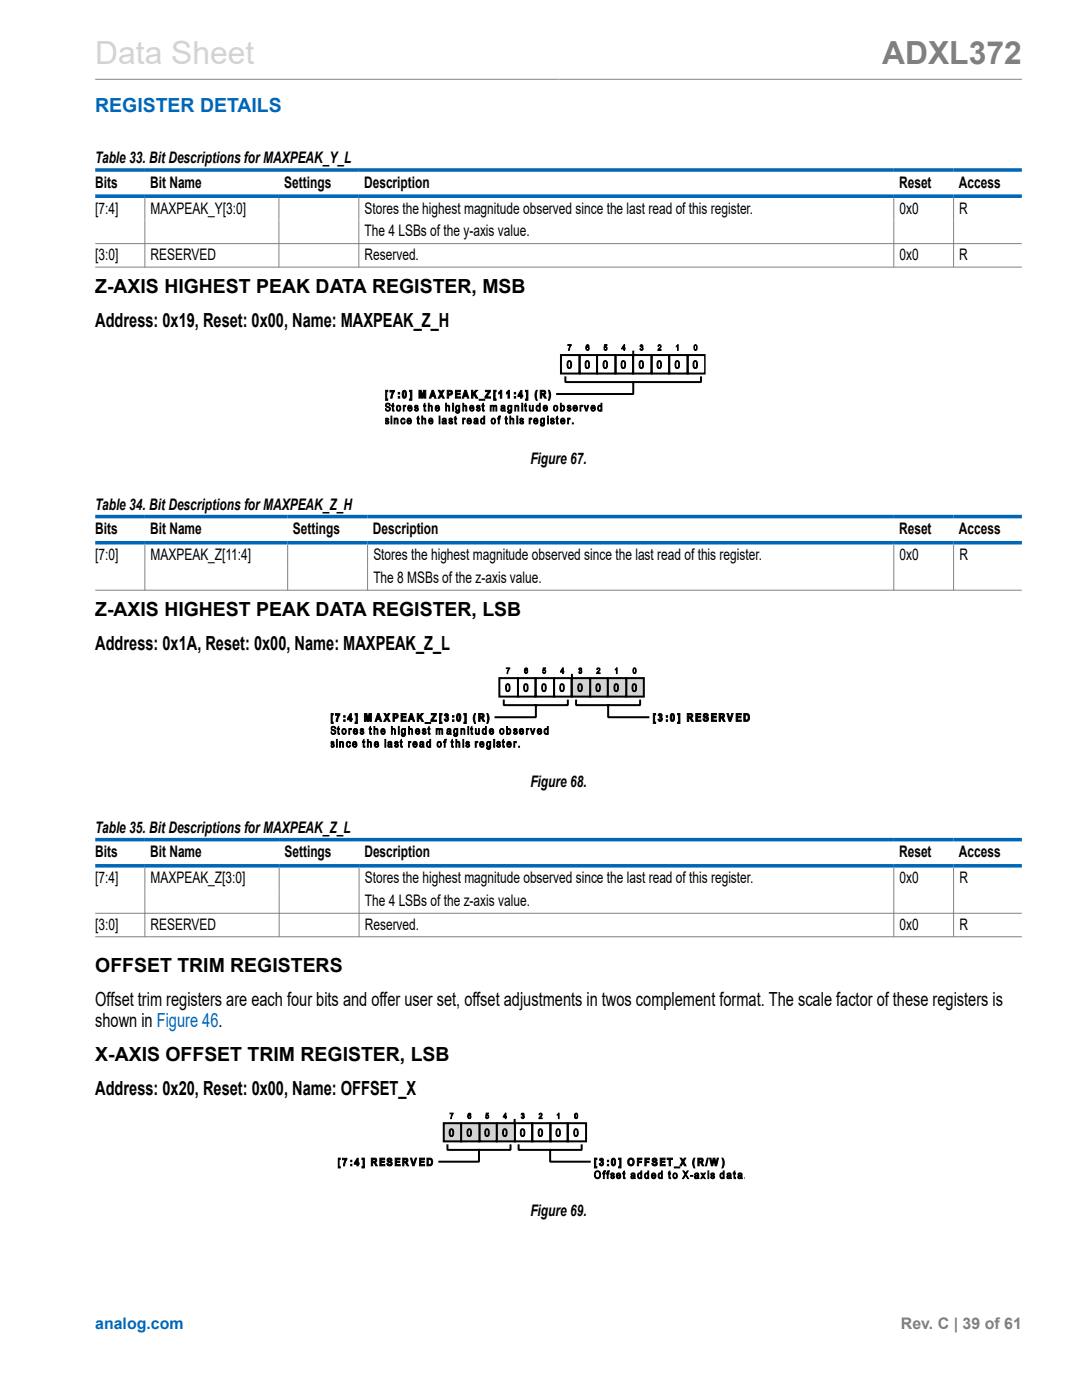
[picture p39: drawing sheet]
<svg xmlns="http://www.w3.org/2000/svg" width="216mm" height="279mm" viewBox="0 0 216 279" stroke-linecap="round" stroke-linejoin="round" font-family="sans-serif">
<defs><g id="words">
<text font-size="6.3" fill="#d3d3d3" x="19" y="12.7">Data Sheet</text>
<text font-size="6.3" fill="#808080" x="176" y="12.7">ADXL372</text>
<text font-size="3.9" fill="#0067b8" x="19" y="22.3">REGISTER DETAILS</text>
<g font-size="3.9">
<text x="19" y="58.5">Z-AXIS HIGHEST PEAK DATA REGISTER, MSB</text>
<text x="19" y="65.3">Address: 0x19, Reset: 0x00, Name: MAXPEAK_Z_H</text>
<text x="19" y="123">Z-AXIS HIGHEST PEAK DATA REGISTER, LSB</text>
<text x="19" y="129.8">Address: 0x1A, Reset: 0x00, Name: MAXPEAK_Z_L</text>
<text x="19" y="193.9">OFFSET TRIM REGISTERS</text>
<text x="19" y="200.7">Offset trim registers are each four bits and offer user set, offset adjustments in twos complement format. The scale factor of these registers is</text>
<text x="19" y="204.9">shown in Figure 46.</text>
<text x="19" y="211.7">X-AXIS OFFSET TRIM REGISTER, LSB</text>
<text x="19" y="218.5">Address: 0x20, Reset: 0x00, Name: OFFSET_X</text>
</g>
<g font-size="3.2">
<text x="19" y="32.6">Table 33. Bit Descriptions for MAXPEAK_Y_L</text>
<text x="19" y="37.5">Bits</text>
<text x="30" y="37.5">Bit Name</text>
<text x="56.7" y="37.5">Settings</text>
<text x="72.7" y="37.5">Description</text>
<text x="179.4" y="37.5">Reset</text>
<text x="191.3" y="37.5">Access</text>
<text x="19" y="42.7">[7:4]</text>
<text x="30.1" y="42.7">MAXPEAK_Y[3:0]</text>
<text x="72.7" y="42.7">Stores the highest magnitude observed since the last read of this register.</text>
<text x="72.7" y="47.2">The 4 LSBs of the y-axis value.</text>
<text x="179.5" y="42.7">0x0</text>
<text x="191.4" y="42.7">R</text>
<text x="19" y="51.9">[3:0]</text>
<text x="30.1" y="51.9">RESERVED</text>
<text x="72.7" y="51.9">Reserved.</text>
<text x="179.5" y="51.9">0x0</text>
<text x="191.4" y="51.9">R</text>
<text x="105.8" y="92.6">Figure 67.</text>
<text x="19" y="101.8">Table 34. Bit Descriptions for MAXPEAK_Z_H</text>
<text x="19" y="106.6">Bits</text>
<text x="30" y="106.6">Bit Name</text>
<text x="58.5" y="106.6">Settings</text>
<text x="74.4" y="106.6">Description</text>
<text x="179.4" y="106.6">Reset</text>
<text x="191.3" y="106.6">Access</text>
<text x="19" y="111.8">[7:0]</text>
<text x="30.1" y="111.8">MAXPEAK_Z[11:4]</text>
<text x="74.5" y="111.8">Stores the highest magnitude observed since the last read of this register.</text>
<text x="179.5" y="111.8">0x0</text>
<text x="191.4" y="111.8">R</text>
<text x="74.5" y="116.4">The 8 MSBs of the z-axis value.</text>
<text x="105.8" y="157.1">Figure 68.</text>
<text x="19" y="166.2">Table 35. Bit Descriptions for MAXPEAK_Z_L</text>
<text x="19" y="171.1">Bits</text>
<text x="30" y="171.1">Bit Name</text>
<text x="56.8" y="171.1">Settings</text>
<text x="72.7" y="171.1">Description</text>
<text x="179.4" y="171.1">Reset</text>
<text x="191.3" y="171.1">Access</text>
<text x="19" y="176.3">[7:4]</text>
<text x="30.1" y="176.3">MAXPEAK_Z[3:0]</text>
<text x="72.8" y="176.3">Stores the highest magnitude observed since the last read of this register.</text>
<text x="179.5" y="176.3">0x0</text>
<text x="191.4" y="176.3">R</text>
<text x="19" y="185.5">[3:0]</text>
<text x="30.1" y="185.5">RESERVED</text>
<text x="72.8" y="180.8">The 4 LSBs of the z-axis value.</text>
<text x="72.8" y="185.5">Reserved.</text>
<text x="179.5" y="185.5">0x0</text>
<text x="191.4" y="185.5">R</text>
<text x="105.8" y="242.7">Figure 69.</text>
</g>
<text font-size="3.2" fill="#0067b8" x="19" y="265.3">analog.com</text>
<text font-size="3.2" fill="#808080" x="179.8" y="265.3">Rev. C | 39 of 61</text>
</g></defs>
<path d="M19 15.8h184.9M28.9 39.5v13.9M55.7 39.5v13.9M71.6 39.5v13.9M178.3 39.5v13.9M190.3 39.5v13.9M19 48.6h184.9M19 53.3h184.9" fill="none" stroke="#808080" stroke-width=".2"/>
<path d="M19 33.9h184.9M19 39.1h184.9" fill="none" stroke="#0067b8" stroke-width=".71"/>
<path d="M111.9 70.9h3.7v3.6h-3.7zM112.8 75.3v1h27.1v-1M115.6 70.9h3.5v3.6h-3.5zM119.1 70.9h3.7v3.6h-3.7zM122.8 70.9h3.5v3.6h-3.5zM126.3 70.9h3.7v3.6h-3.7zM126.4 76.3v2.3h-15.2M126.4 70.2v.7M130 70.9h3.5v3.6h-3.5zM133.5 70.9h3.7v3.6h-3.7zM137.2 70.9h3.5v3.6h-3.5z" fill="none" stroke="#000" stroke-width=".4"/>
<g fill="#000">
<path d="M76.9 77.9h.5v.3h-.2v1.4h.2v.3h-.5zM77.8 77.9h.9l-.5 1.6h-.2l.4-1.3h-.6zM81.7 77.9h.5v2h-.5v-.3h.2v-1.4h-.2zM83.6 77.9h.5l.2 1 .2-1h.5v1.6h-.3v-1.3l-.3 1.3h-.3l-.2-1.3v1.3h-.3zM87.5 77.9h.3l.2 .5 .3-.5h.3l-.4 .7 .4 .9h-.3l-.3-.6-.3 .6h-.3l.5-.9zM90.9 77.9h1v.3h-.8v.3h.7v.2h-.7v.5h.8v.3h-1zM94.1 77.9h.3v.6l.5-.6h.4l-.5 .6 .5 1h-.3l-.4-.8-.2 .3v.5h-.3zM95.6 79.7h1.1v.2h-1.1zM96.9 77.9h1v.3l-.8 1h.8v.3h-1.1v-.3l.7-1h-.6zM98.5 77.9h.5v.3h-.2v1.4h.2v.3h-.5zM99.9 77.9h.2v1.6h-.3v-1.1l-.3 .2v-.3zM101.4 77.9h.2v1.6h-.2v-1.1l-.3 .2v-.3z"/>
<path d="M104.9 77.9h.4v2h-.4v-.3h.1v-1.4h-.1zM107 77.9h.2l-.2 1 .2 1h-.2l-.2-.9zM109.4 77.9h.2l.3 .8-.3 1.2h-.2l.2-1zM113.3 68.8h.7l-.4 1.1h-.1v-.3l.4-.7h-.6zM120.6 68.8h.5v.1h-.4v.3a.32 .32 0 0 1 .4 .2 .32 .32 0 0 1-.2 .4 .32 .32 0 0 1-.4-.2 .27 .27 0 0 0 .3 .2 .27 .27 0 0 0 .2-.2 .3 .3 0 0 0-.1-.3 .3 .3 0 0 0-.4 .1zM127.8 68.9a.27 .27 0 0 1 .4 0 .27 .27 0 0 1-.1 .4 .32 .32 0 0 1 .1 .6 .32 .32 0 0 1-.5-.3h.1a.21 .21 0 0 0 .2 .2 .21 .21 0 0 0 .2-.3 .21 .21 0 0 0-.3-.1l.1-.1a.18 .18 0 0 0 .2-.2 .18 .18 0 0 0-.3-.2 .18 .18 0 0 0-.1 .2h-.1zM131.4 68.9a.38 .38 0 0 1 .5 .2 .38 .38 0 0 1-.3 .5l-.2 .2h.5v.1h-.6v-.2a.5 .5 0 0 0 .4-.8l-.4 .2zM135.2 68.8l.1 1.1h-.1v-.9l-.3 .2zM76.9 80.7a.52 .52 0 0 1 .6-.2 .52 .52 0 0 1 .4 .4h-.2a.31 .31 0 0 0-.3-.3 .31 .31 0 0 0-.3 .4 .75 .75 0 0 1 .8 .7 .55 .55 0 0 1-.6 .4 .55 .55 0 0 1-.5-.6h.2a.33 .33 0 0 0 .2 .4 .33 .33 0 0 0 .4-.1 .33 .33 0 0 0-.1-.4 .52 .52 0 0 1-.6-.7zM76.9 83.5h.5l.2 .2-.2 .1a.18 .18 0 0 0-.2-.2 .18 .18 0 0 0-.1 .2v.1a.4 .4 0 0 1 .5 .2 .4 .4 0 0 1-.2 .5 .4 .4 0 0 1-.5-.2l-.1-.1 .2-.1a.21 .21 0 0 0 .2 .3 .21 .21 0 0 0 .2-.3l-.5-.3zM78.3 80.6l.2-.1v.4h.1v.2h-.1v.7l.1 .2-.1 .1-.2-.2v-.8h-.1zM78.6 83.5h.2v.1l.1-.1a.36 .36 0 0 1 .4 0 .36 .36 0 0 1 .1 .4v.7h-.2v-.7a.21 .21 0 0 0-.1-.3 .21 .21 0 0 0-.3 .2v.8h-.2z"/>
<path d="M80.5 80.9h.1v.1l.2-.1h.2l-.1 .2h-.2v.9h-.2zM80.1 83.6l.5-.1 .2 .3h-.1l-.2-.2a.39 .39 0 0 0-.4 .5 .39 .39 0 0 0 .5 .3l.1-.2h.1a.48 .48 0 0 1-.6 .4 .48 .48 0 0 1-.2-.7zM82.8 80.9h.1a.37 .37 0 0 1 .5 .3h-.1a.17 .17 0 0 0-.2-.2 .18 .18 0 0 0-.2 .3 .41 .41 0 0 1 .6 .3 .41 .41 0 0 1-.6 .4l-.2-.3h.2a.21 .21 0 0 0 .2 .2 .21 .21 0 0 0 .2-.3h-.1a.39 .39 0 0 1-.4-.2 .39 .39 0 0 1 0-.5zM83.3 83.2l.2-.1v.4h.2v.1h-.2v.8l.2 .2a.28 .28 0 0 1-.3 0 .28 .28 0 0 1-.1-.3v-.7h-.1zM84.2 83h.1v.6a.34 .34 0 0 1 .5-.1 .34 .34 0 0 1 .2 .4v.7h-.2v-.7a.25 .25 0 0 0-.3-.3 .25 .25 0 0 0-.2 .4v.6h-.1zM84.6 80.6l.2-.1v.4h.2v.2h-.2v.6l.2 .3-.2 .1-.2-.2v-.8h-.1zM85.5 80.5h.1v.5a.34 .34 0 0 1 .5-.1 .34 .34 0 0 1 .2 .4v.7h-.2v-.7a.24 .24 0 0 0-.3-.2 .24 .24 0 0 0-.2 .3v.6h-.1zM87.6 83h.2v1.6h-.2zM88.9 80.5h.2v.5a.34 .34 0 0 1 .4-.1 .34 .34 0 0 1 .2 .4v.7h-.2v-.7a.24 .24 0 0 0-.3-.2 .24 .24 0 0 0-.1 .3v.6h-.2zM89.6 83.6l.4-.2 .3 .3-.2 .1a.17 .17 0 0 0-.2-.2 .17 .17 0 0 0-.1 .2 .41 .41 0 0 1 .5 .5 .41 .41 0 0 1-.6 .2l-.2-.2 .2-.1a.2 .2 0 0 0 .2 .3 .2 .2 0 0 0 .2-.3 .41 .41 0 0 1-.4-.2 .41 .41 0 0 1-.1-.4zM90.8 83.2l.1-.1v.4h.2v.1h-.2v.8l.2 .2a.26 .26 0 0 1-.3 0 .26 .26 0 0 1 0-.3v-.7h-.1zM92.3 83.5h.2v.1l.2-.2 .1 .1v.2h-.3v.9h-.2z"/>
<path d="M92.4 80.5h.1v.5a.35 .35 0 0 1 .5-.1 .35 .35 0 0 1 .1 .4v.7h-.2v-.7a.23 .23 0 0 0-.2-.2 .23 .23 0 0 0-.2 .3v.6h-.1zM95.2 80.9h.1a.37 .37 0 0 1 .5 .3h-.2a.17 .17 0 0 0-.2-.2 .17 .17 0 0 0-.1 .3 .41 .41 0 0 1 .5 .3 .41 .41 0 0 1-.5 .4l-.3-.3h.2a.21 .21 0 0 0 .3 .2 .21 .21 0 0 0 .1-.3h-.1a.39 .39 0 0 1-.4-.2 .39 .39 0 0 1 .1-.5zM96.3 80.6l.2-.1v.4h.1v.2h-.1v.7l.1 .2a.28 .28 0 0 1-.3 0 .28 .28 0 0 1 0-.3v-.6h-.1zM97.8 80.9h.2v.1a.29 .29 0 0 1 .3-.1 .29 .29 0 0 1 .2 .2l.3-.2 .3 .1v1h-.1v-.7a.19 .19 0 0 0-.1-.2 .19 .19 0 0 0-.3 0v.9h-.2v-.8a.2 .2 0 0 0-.3-.1 .2 .2 0 0 0-.1 .2v.7h-.2zM99.5 83.1l.4-.1-.1 .2-.2 .1 .2 .3h-.2v1h-.2v-1h-.1zM100.9 83.2l.2-.1v.4h.1v.1h-.1v.7l.2 .3a.27 .27 0 0 1-.3 0 .27 .27 0 0 1-.1-.3v-.7h-.1zM101.7 83h.2v.6a.34 .34 0 0 1 .4-.1 .34 .34 0 0 1 .2 .4v.7h-.1v-.7a.25 .25 0 0 0-.3-.3 .25 .25 0 0 0-.2 .4v.6h-.2zM102.7 80.9h.2v.1a.34 .34 0 0 1 .4-.1 .34 .34 0 0 1 .2 .4v.7h-.2v-.7a.22 .22 0 0 0 0-.2 .22 .22 0 0 0-.3 0l-.1 .9h-.2zM103.8 83.5h.5l.2 .2-.2 .1a.18 .18 0 0 0-.3-.2 .17 .17 0 0 0 0 .3 .4 .4 0 0 1 .5 .3 .4 .4 0 0 1-.4 .5 .4 .4 0 0 1-.4-.4l.2-.1a.22 .22 0 0 0 .2 .3 .22 .22 0 0 0 .2-.3h-.1a.41 .41 0 0 1-.4-.2 .41 .41 0 0 1 0-.5zM104.8 80.6l.1-.1v.4h.2v.2h-.2v.7l.2 .2-.1 .1-.2-.2v-.8h-.1zM105.6 83.5h.2v.1l.2-.2 .1 .1v.2l-.1-.1-.2 .2v.8h-.2zM105.6 80.9h.2v.6a.26 .26 0 0 0 .2 .4 .26 .26 0 0 0 .2-.4v-.6h.2v1.1h-.2v-.1l-.1 .1a.34 .34 0 0 1-.4 0 .34 .34 0 0 1-.1-.4z"/>
<path d="M110 83.5h.4l.2 .2-.2 .1a.18 .18 0 0 0-.2-.2 .18 .18 0 0 0-.1 .2v.1a.4 .4 0 0 1 .5 .2 .4 .4 0 0 1-.2 .5 .4 .4 0 0 1-.5-.2l-.1-.1 .2-.1a.21 .21 0 0 0 .2 .3 .21 .21 0 0 0 .2-.3h-.1a.41 .41 0 0 1-.4-.2 .41 .41 0 0 1 .1-.5zM111.1 83.2l.1-.1v.4h.2v.1h-.2v.8l.2 .2a.26 .26 0 0 1-.3 0 .26 .26 0 0 1 0-.3v-.7h-.2zM113.3 80.9h.1a.37 .37 0 0 1 .5 .3h-.2a.18 .18 0 0 0-.2-.2 .18 .18 0 0 0-.1 .3 .4 .4 0 0 1 .6 .3 .4 .4 0 0 1-.4 .5 .4 .4 0 0 1-.4-.4h.2a.2 .2 0 0 0 .2 .2 .2 .2 0 0 0 .1-.3 .41 .41 0 0 1-.4-.2 .41 .41 0 0 1 0-.5zM113.3 83.5h.1v.1l.2-.2 .2 .1-.1 .2h-.2l-.1 .9h-.1zM114.2 84.4h.2v.2h-.2zM115.7 80.9h.2v.1l.1-.1h.2v.2h-.3v.9h-.2zM116.5 80.9h.2l.3 .9 .3-.9h.2l-.4 1.1h-.2z"/>
<path d="M79.5 78.3h.2v.3h-.2zM79.5 79.1h.2v.4h-.2z"/>
<path d="M80.4 78a.5 .5 0 0 1 .6 0 .5 .5 0 0 1 .1 .7v.3a.43 .43 0 0 1-.4 .5 .43 .43 0 0 1-.4-.5zM80.6 78.2l-.1 .1a.74 .74 0 0 0 .2 .9 .94 .94 0 0 0 0-1z"/>
<path d="M86.2 77.9h.3l.5 1.6h-.3l-.1-.4h-.5l-.1 .4h-.3zM86.3 78.3l-.1 .5h.3z"/>
<path d="M89.2 77.9h.5a.52 .52 0 0 1 .6 .6 .52 .52 0 0 1-.8 .4v.6h-.3zM89.5 78.2v.4a.32 .32 0 0 0 .4 0 .32 .32 0 0 0 .1-.3z"/>
<path d="M92.7 77.9h.3l.5 1.6h-.2l-.2-.4h-.5l-.1 .4h-.3zM92.9 78.3l-.2 .5h.4z"/>
<path d="M102.6 78.3h.3v.3h-.3zM102.6 79.1h.3v.4h-.3z"/>
<path d="M103.9 77.9h.2v1h.2l-.2 .6h-.2v-.4h-.6v-.2zM103.9 78.4l-.3 .5h.3z"/>
<path d="M107.8 77.9h.6a.45 .45 0 0 1 .5 .3 .45 .45 0 0 1-.3 .6l.4 .7h-.3l-.4-.7h-.2v.7h-.3zM108.1 78.2v.3h.5l-.1-.3z"/>
<path d="M113.4 72.1a.53 .53 0 0 1 .6 0 .53 .53 0 0 1 .1 .7 .52 .52 0 0 1-.2 .6 .52 .52 0 0 1-.6 0 1.41 1.41 0 0 1 .1-1.3zM113.5 72.2a.95 .95 0 0 0 .1 1.2 .89 .89 0 0 0 0-1.3z"/>
<path d="M117 72.1a.51 .51 0 0 1 .6 .1 .51 .51 0 0 1 0 .6 .52 .52 0 0 1-.4 .8 .52 .52 0 0 1-.4-.8zM117.1 72.2a1.02 1.02 0 0 0 .1 1.2 .83 .83 0 0 0 0-1.3z"/>
<path d="M117 68.9l.4-.1 .1 .3h-.1a.2 .2 0 0 0-.2-.2 .2 .2 0 0 0-.2 .3v.2a.33 .33 0 0 1 .5 0 .33 .33 0 0 1-.2 .5 .33 .33 0 0 1-.4-.3zM117 69.6a.22 .22 0 0 0 .4 0 .22 .22 0 0 0-.4 0z"/>
<path d="M120.5 72.1a.53 .53 0 0 1 .6 0 .53 .53 0 0 1 .1 .7 .52 .52 0 0 1-.1 .6 .52 .52 0 0 1-.6 0 1.41 1.41 0 0 1 0-1.3zM120.7 72.2h-.1a.96 .96 0 0 0 .2 1.2 .83 .83 0 0 0 0-1.3z"/>
<path d="M124.1 72.1a.53 .53 0 0 1 .6 0 .53 .53 0 0 1 .1 .7 .52 .52 0 0 1-.1 .6 .52 .52 0 0 1-.6 0 1.41 1.41 0 0 1 0-1.3zM124.3 72.2a.95 .95 0 0 0 .1 1.2 .83 .83 0 0 0 0-1.3z"/>
<path d="M124.5 68.8h.1v.7h.1l-.1 .4h-.1v-.3h-.4zM124.5 69.1l-.3 .4h.3z"/>
<path d="M127.7 72.1a.51 .51 0 0 1 .6 .1 .51 .51 0 0 1 .1 .6 .52 .52 0 0 1-.4 .8 .52 .52 0 0 1-.5-.8zM127.9 72.2a.95 .95 0 0 0 .1 1.2 .89 .89 0 0 0 0-1.3z"/>
<path d="M131.3 72.1a.53 .53 0 0 1 .6 0 .53 .53 0 0 1 .1 .7 .52 .52 0 0 1-.1 .6 .52 .52 0 0 1-.7 0 1.41 1.41 0 0 1 .1-1.3zM131.4 72.2a1.05 1.05 0 0 0 .1 1.2 .83 .83 0 0 0 0-1.3z"/>
<path d="M134.9 72.1a.53 .53 0 0 1 .6 0 .53 .53 0 0 1 .1 .7 .52 .52 0 0 1-.1 .6 .52 .52 0 0 1-.7 0 1.41 1.41 0 0 1 .1-1.3zM135 72.2a.95 .95 0 0 0 .1 1.2 .83 .83 0 0 0 0-1.3z"/>
<path d="M138.5 72.1a.51 .51 0 0 1 .6 .1 .51 .51 0 0 1 .1 .6 .52 .52 0 0 1-.5 .8 .52 .52 0 0 1-.4-.8zM138.6 72.2a.95 .95 0 0 0 .1 1.2 .89 .89 0 0 0 0-1.3z"/>
<path d="M138.6 68.8a.45 .45 0 0 1 .5 .2 .45 .45 0 0 1 0 .5 .35 .35 0 0 1-.5 .4 .35 .35 0 0 1-.1-.5zM138.6 69l.1 .8a.45 .45 0 0 0 .3-.4 .45 .45 0 0 0-.3-.5z"/>
<path d="M78 83h.2v.2h-.2zM78 83.5h.2v1.1h-.2z"/>
<path d="M79.2 81a.57 .57 0 0 1 .8 .2 .57 .57 0 0 1-.2 .8 .57 .57 0 0 1-.7-.3 .57 .57 0 0 1 .1-.7zM79.3 81.1v.4l.1 .4a.37 .37 0 0 0 .4-.4 .37 .37 0 0 0-.5-.4z"/>
<path d="M81.3 83.6a.47 .47 0 0 1 .6 0 .47 .47 0 0 1 .2 .5h-.7l.1 .3 .6-.1a.48 .48 0 0 1-.7 .3 .48 .48 0 0 1-.2-.7zM81.4 83.7v.2h.5l-.1-.3z"/>
<path d="M81.5 81a.48 .48 0 0 1 .5 0 .48 .48 0 0 1 .2 .5h-.7a.3 .3 0 0 0 .2 .4 .3 .3 0 0 0 .4-.2h.1a.53 .53 0 0 1-.8 .2 .53 .53 0 0 1 .1-.9zM81.6 81.1l-.1 .3h.6l-.2-.3z"/>
<path d="M85.6 83.6a.46 .46 0 0 1 .6-.1 .46 .46 0 0 1 .2 .6h-.7l.2 .3 .5-.1a.48 .48 0 0 1-.7 .3 .48 .48 0 0 1-.2-.7zM85.8 83.7l-.1 .2h.5l-.1-.3z"/>
<path d="M86.9 81a.47 .47 0 0 1 .6 0 .47 .47 0 0 1 .2 .5h-.7a.28 .28 0 0 0 .2 .4 .28 .28 0 0 0 .3-.2h.2a.49 .49 0 0 1-.7 .3 .49 .49 0 0 1-.2-.7zM87.1 81.1l-.1 .3h.5l-.1-.3z"/>
<path d="M88.4 83.5l.1-.1a.35 .35 0 0 1 .4 .1 .35 .35 0 0 1 .1 .4l.1 .7-.2-.1a.37 .37 0 0 1-.5 .1 .37 .37 0 0 1-.2-.5 .37 .37 0 0 1 .5-.2h.2a.24 .24 0 0 0-.2-.3 .24 .24 0 0 0-.3 .2h-.2zM88.4 84.2a.26 .26 0 0 0 .3 .3 .26 .26 0 0 0 .2-.4z"/>
<path d="M90.3 80.5h.2v.2h-.2zM90.3 80.9h.2v1.1h-.2z"/>
<path d="M91.1 80.9h.2l.3 .1v-.1h.1v1a.43 .43 0 0 1-.2 .6 .43 .43 0 0 1-.6-.4l.2 .1a.27 .27 0 0 0 .4 .1 .27 .27 0 0 0 .1-.4 .52 .52 0 0 1-.7-.2 .52 .52 0 0 1 .1-.7zM91.1 81.1v.5l.1 .2a.39 .39 0 0 0 .4-.3 .39 .39 0 0 0-.4-.4z"/>
<path d="M93.3 83.6a.46 .46 0 0 1 .6-.1 .46 .46 0 0 1 .2 .6h-.8l.2 .3 .6-.1a.48 .48 0 0 1-.7 .3 .48 .48 0 0 1-.2-.7zM93.4 83.7l-.1 .2h.6l-.2-.3z"/>
<path d="M93.8 81a.48 .48 0 0 1 .6 0 .48 .48 0 0 1 .2 .5h-.7a.3 .3 0 0 0 .2 .4 .3 .3 0 0 0 .3-.2h.2a.53 .53 0 0 1-.8 .2 .53 .53 0 0 1 0-.9zM93.9 81.1v.3h.5l-.1-.3z"/>
<path d="M94.7 83.5l.2-.1a.37 .37 0 0 1 .5 .5v.7l-.2-.1a.36 .36 0 0 1-.5 0 .36 .36 0 0 1-.1-.5 .36 .36 0 0 1 .5-.1h.1a.23 .23 0 0 0-.2-.3 .23 .23 0 0 0-.3 .2h-.1zM94.8 84.2a.25 .25 0 0 0 .3 .3 .25 .25 0 0 0 .1-.4z"/>
<path d="M96.5 83h.2v1.6h-.2v-.1a.44 .44 0 0 1-.6 0 .44 .44 0 0 1 0-.6 .36 .36 0 0 1 .2-.4 .36 .36 0 0 1 .4 .1zM96.1 83.7v.5l.1 .2a.4 .4 0 0 0 .3-.4 .4 .4 0 0 0-.3-.4z"/>
<path d="M98.1 83.6a.57 .57 0 0 1 .8 .2 .57 .57 0 0 1-.2 .8 .58 .58 0 0 1-.7-.3 .58 .58 0 0 1 .1-.7zM98.2 83.7v.5l.1 .2a.4 .4 0 0 0 .4-.4 .4 .4 0 0 0-.4-.4z"/>
<path d="M100.1 81l.2-.1a.43 .43 0 0 1 .5 .1 .43 .43 0 0 1 0 .5v.5l-.2-.1a.37 .37 0 0 1-.5 .1 .37 .37 0 0 1-.1-.5 .37 .37 0 0 1 .5-.1l.1-.1a.25 .25 0 0 0-.2-.3 .25 .25 0 0 0-.3 .2h-.2zM100.2 81.6a.21 .21 0 0 0 0 .3 .21 .21 0 0 0 .3-.1 .21 .21 0 0 0 0-.3z"/>
<path d="M101.5 80.9h.2l.3 .1v-.1h.1v1a.43 .43 0 0 1-.2 .6 .43 .43 0 0 1-.6-.4l.2 .1a.27 .27 0 0 0 .4 .1 .27 .27 0 0 0 .1-.4 .53 .53 0 0 1-.7-.2 .53 .53 0 0 1 .1-.7zM101.6 81.1a.37 .37 0 0 0-.2 .4 .37 .37 0 0 0 .5 .3v-.5z"/>
<path d="M103.1 83h.2v.2h-.2zM103.1 83.5h.2v1.1h-.2z"/>
<path d="M104.1 80.5h.2v.2h-.2zM104.1 80.9h.2v1.1h-.2z"/>
<path d="M106.6 83.6a.46 .46 0 0 1 .6-.1 .46 .46 0 0 1 .1 .6h-.7l.2 .3 .5-.1a.48 .48 0 0 1-.6 .3 .48 .48 0 0 1-.2-.7zM106.7 83.7l-.1 .2h.6l-.2-.3z"/>
<path d="M107.1 80.9h.3l.2 .1v-.5h.2v1.5h-.2v-.1a.47 .47 0 0 1-.6-.1 .47 .47 0 0 1 0-.6zM107.2 81.1l-.1 .4 .2 .4a.4 .4 0 0 0 .3-.4 .4 .4 0 0 0-.3-.4z"/>
<path d="M108 83.5l.2-.1 .3 .2v-.1h.1v1a.43 .43 0 0 1-.2 .5 .43 .43 0 0 1-.6-.3h.2a.23 .23 0 0 0 .3 .2 .23 .23 0 0 0 .2-.3v-.1a.48 .48 0 0 1-.6-.1 .48 .48 0 0 1 0-.7zM108.1 83.7v.7a.39 .39 0 0 0 .4-.4 .39 .39 0 0 0-.4-.4z"/>
<path d="M108.5 81a.47 .47 0 0 1 .6 0 .47 .47 0 0 1 .1 .5h-.7a.28 .28 0 0 0 .2 .4 .28 .28 0 0 0 .4-.2h.1a.49 .49 0 0 1-.6 .3 .49 .49 0 0 1-.2-.7zM108.6 81.1l-.1 .3h.6l-.2-.3z"/>
<path d="M109.3 83h.1v.2h-.1zM109.3 83.5h.1v1.1h-.1z"/>
<path d="M110.6 81a.56 .56 0 0 1 .7 .4 .56 .56 0 0 1-.4 .7 .68 .68 0 0 1-.3-1.1zM110.7 81.1l-.1 .6 .2 .2a.37 .37 0 0 0 .3-.5 .37 .37 0 0 0-.4-.3z"/>
<path d="M111.8 80.5h.2v.5a.49 .49 0 0 1 .7 .1 .49 .49 0 0 1-.1 .7l-.2 .2h-.3l-.1-.1v.1h-.2zM112.1 81.1a.45 .45 0 0 0-.1 .4 .45 .45 0 0 0 .3 .4 .43 .43 0 0 0 .2-.5 .43 .43 0 0 0-.4-.3z"/>
<path d="M112 83.6a.46 .46 0 0 1 .5-.1 .46 .46 0 0 1 .2 .6h-.7l.2 .3 .5-.1a.48 .48 0 0 1-.6 .3 .48 .48 0 0 1-.2-.7zM112.1 83.7l-.1 .2h.6l-.2-.3z"/>
<path d="M114.5 81a.48 .48 0 0 1 .5 0 .48 .48 0 0 1 .2 .5h-.7a.3 .3 0 0 0 .2 .4 .3 .3 0 0 0 .4-.2h.1a.53 .53 0 0 1-.8 .2 .53 .53 0 0 1 .1-.9zM114.6 81.1l-.1 .3h.6l-.2-.3z"/>
<path d="M118 81a.47 .47 0 0 1 .6 0 .47 .47 0 0 1 .2 .5h-.7a.3 .3 0 0 0 .2 .4 .3 .3 0 0 0 .3-.2h.2a.53 .53 0 0 1-.8 .2 .53 .53 0 0 1 0-.9zM118.1 81.1v.3h.5l-.1-.3z"/>
<path d="M119.4 80.9h.3l.2 .1v-.5h.2v1.5h-.2v-.1a.47 .47 0 0 1-.6-.1 .47 .47 0 0 1 0-.6zM119.5 81.1l-.1 .4 .2 .4a.4 .4 0 0 0 .3-.4 .4 .4 0 0 0-.3-.4z"/>
</g>
<g fill="none" stroke="#000" stroke-width=".2">
<path d="M76.9 77.9h.5v.3h-.2v1.4h.2v.3h-.5zM77.8 77.9h.9l-.5 1.6h-.2l.4-1.3h-.6zM79.5 78.3h.2v.3h-.2zM79.5 79.1h.2v.4h-.2zM80.4 78a.5 .5 0 0 1 .6 0 .5 .5 0 0 1 .1 .7v.3a.43 .43 0 0 1-.4 .5 .43 .43 0 0 1-.4-.5zM80.6 78.2h.1a.94 .94 0 0 1 0 1 .99 .99 0 0 1-.1-1zM81.7 77.9h.5v2h-.5v-.3h.2v-1.4h-.2zM83.6 77.9h.5l.2 1 .2-1h.5v1.6h-.3v-1.3l-.3 1.3h-.3l-.2-1.3v1.3h-.3zM86.2 77.9h.3l.5 1.6h-.3l-.1-.4h-.5l-.1 .4h-.3zM86.3 78.3l.2 .5h-.3zM87.5 77.9h.3l.2 .5 .3-.5h.3l-.4 .7 .4 .9h-.3l-.3-.6-.3 .6h-.3l.5-.9zM89.2 77.9h.5a.52 .52 0 0 1 .6 .6 .52 .52 0 0 1-.8 .4v.6h-.3z"/>
<path d="M89.5 78.2a.28 .28 0 0 1 .4 0 .28 .28 0 0 1 0 .4h-.4zM90.9 77.9h1v.3h-.8v.3h.7v.2h-.7v.5h.8v.3h-1zM92.7 77.9h.3l.5 1.6h-.2l-.2-.4h-.5l-.1 .4h-.3zM92.9 78.3l.2 .5h-.4zM94.1 77.9h.3v.6l.5-.6h.4l-.5 .6 .5 1h-.3l-.4-.8-.2 .3v.5h-.3zM95.6 79.7h1.1v.2h-1.1zM96.9 77.9h1v.3l-.8 1h.8v.3h-1.1v-.3l.7-1h-.6zM98.5 77.9h.5v.3h-.2v1.4h.2v.3h-.5zM99.9 77.9h.2v1.6h-.3v-1.1l-.3 .2v-.3zM101.4 77.9h.2v1.6h-.2v-1.1l-.3 .2v-.3zM102.6 78.3h.3v.3h-.3zM102.6 79.1h.3v.4h-.3z"/>
<path d="M103.9 78.4v.5h-.3zM103.9 77.9h.2v1h.2l-.2 .6h-.2v-.4h-.6v-.2zM104.9 77.9h.4v2h-.4v-.3h.1v-1.4h-.1zM107 77.9h.2l-.2 1 .2 1h-.2l-.2-.9zM107.8 77.9h.6a.45 .45 0 0 1 .5 .3 .45 .45 0 0 1-.3 .6l.4 .7h-.3l-.4-.7h-.2v.7h-.3zM108.1 78.2h.4l.1 .3h-.5zM109.4 77.9h.2l.3 .8-.3 1.2h-.2l.2-1zM113.3 68.8h.7l-.4 1.1h-.1v-.3l.4-.7h-.6zM113.4 72.1a.53 .53 0 0 1 .6 0 .53 .53 0 0 1 .1 .7 .52 .52 0 0 1-.2 .6 .52 .52 0 0 1-.6 0 1.41 1.41 0 0 1 .1-1.3zM113.5 72.2l.1-.1a.89 .89 0 0 1 0 1.3 .86 .86 0 0 1-.1-1.2zM117 72.1a.51 .51 0 0 1 .6 .1 .51 .51 0 0 1 0 .6 .52 .52 0 0 1-.4 .8 .52 .52 0 0 1-.4-.8zM117 68.9l.4-.1 .1 .3h-.1a.2 .2 0 0 0-.2-.2 .2 .2 0 0 0-.2 .3v.2a.33 .33 0 0 1 .5 0 .33 .33 0 0 1-.2 .5 .33 .33 0 0 1-.4-.3z"/>
<path d="M117.1 72.2l.1-.1a.83 .83 0 0 1 0 1.3 .92 .92 0 0 1-.1-1.2zM120.5 72.1a.53 .53 0 0 1 .6 0 .53 .53 0 0 1 .1 .7 .52 .52 0 0 1-.1 .6 .52 .52 0 0 1-.6 0 1.41 1.41 0 0 1 0-1.3zM120.6 68.8h.5v.1h-.4v.3a.32 .32 0 0 1 .4 .2 .32 .32 0 0 1-.2 .4 .32 .32 0 0 1-.4-.2 .27 .27 0 0 0 .3 .2 .27 .27 0 0 0 .2-.2 .3 .3 0 0 0-.1-.3 .3 .3 0 0 0-.4 .1zM120.7 72.2l.1-.1a.83 .83 0 0 1 0 1.3 .91 .91 0 0 1-.1-1.2zM124.1 72.1a.53 .53 0 0 1 .6 0 .53 .53 0 0 1 .1 .7 .52 .52 0 0 1-.1 .6 .52 .52 0 0 1-.6 0 1.41 1.41 0 0 1 0-1.3zM124.3 72.2l.1-.1a.83 .83 0 0 1 0 1.3 .86 .86 0 0 1-.1-1.2zM124.5 69.1v.4h-.3zM124.5 68.8h.1v.7h.1l-.1 .4h-.1v-.3h-.4zM127.7 72.1a.51 .51 0 0 1 .6 .1 .51 .51 0 0 1 .1 .6 .52 .52 0 0 1-.4 .8 .52 .52 0 0 1-.5-.8zM127.8 68.9a.27 .27 0 0 1 .4 0 .27 .27 0 0 1-.1 .4 .32 .32 0 0 1 .1 .6 .32 .32 0 0 1-.5-.3h.1a.21 .21 0 0 0 .2 .2 .21 .21 0 0 0 .2-.3 .21 .21 0 0 0-.3-.1l.1-.1a.18 .18 0 0 0 .2-.2 .18 .18 0 0 0-.3-.2 .18 .18 0 0 0-.1 .2h-.1zM127.9 72.2l.1-.1a.89 .89 0 0 1 0 1.3 .86 .86 0 0 1-.1-1.2zM131.3 72.1a.53 .53 0 0 1 .6 0 .53 .53 0 0 1 .1 .7 .52 .52 0 0 1-.1 .6 .52 .52 0 0 1-.7 0 1.41 1.41 0 0 1 .1-1.3z"/>
<path d="M131.4 68.9a.38 .38 0 0 1 .5 .2 .38 .38 0 0 1-.3 .5l-.2 .2h.5v.1h-.6v-.2a.5 .5 0 0 0 .4-.8l-.4 .2zM131.4 72.2l.1-.1a.83 .83 0 0 1 0 1.3 .93 .93 0 0 1-.1-1.2zM134.9 72.1a.53 .53 0 0 1 .6 0 .53 .53 0 0 1 .1 .7 .52 .52 0 0 1-.1 .6 .52 .52 0 0 1-.7 0 1.41 1.41 0 0 1 .1-1.3zM135 72.2l.1-.1a.83 .83 0 0 1 0 1.3 .86 .86 0 0 1-.1-1.2zM135.2 68.8l.1 1.1h-.1v-.9l-.3 .2zM138.5 72.1a.51 .51 0 0 1 .6 .1 .51 .51 0 0 1 .1 .6 .52 .52 0 0 1-.5 .8 .52 .52 0 0 1-.4-.8zM138.6 68.8a.45 .45 0 0 1 .5 .2 .45 .45 0 0 1 0 .5 .35 .35 0 0 1-.5 .4 .35 .35 0 0 1-.1-.5zM138.6 69l.1-.1a.45 .45 0 0 1 .3 .5 .45 .45 0 0 1-.3 .4zM138.6 72.2l.1-.1a.89 .89 0 0 1 0 1.3 .86 .86 0 0 1-.1-1.2zM76.9 80.7a.52 .52 0 0 1 .6-.2 .52 .52 0 0 1 .4 .4h-.2a.31 .31 0 0 0-.3-.3 .31 .31 0 0 0-.3 .4 .75 .75 0 0 1 .8 .7 .55 .55 0 0 1-.6 .4 .55 .55 0 0 1-.5-.6h.2a.33 .33 0 0 0 .2 .4 .33 .33 0 0 0 .4-.1 .33 .33 0 0 0-.1-.4 .52 .52 0 0 1-.6-.7zM76.9 83.5h.5l.2 .2-.2 .1a.18 .18 0 0 0-.2-.2 .18 .18 0 0 0-.1 .2v.1a.4 .4 0 0 1 .5 .2 .4 .4 0 0 1-.2 .5 .4 .4 0 0 1-.5-.2l-.1-.1 .2-.1a.21 .21 0 0 0 .2 .3 .21 .21 0 0 0 .2-.3l-.5-.3zM78 83h.2v.2h-.2z"/>
<path d="M78 83.5h.2v1.1h-.2zM78.3 80.6l.2-.1v.4h.1v.2h-.1v.7l.1 .2-.1 .1-.2-.2v-.8h-.1zM78.6 83.5h.2v.1l.1-.1a.36 .36 0 0 1 .4 0 .36 .36 0 0 1 .1 .4v.7h-.2v-.7a.21 .21 0 0 0-.1-.3 .21 .21 0 0 0-.3 .2v.8h-.2zM79.2 81a.57 .57 0 0 1 .8 .2 .57 .57 0 0 1-.2 .8 .57 .57 0 0 1-.7-.3 .57 .57 0 0 1 .1-.7zM79.3 81.1h.1a.4 .4 0 0 1 .4 .4 .4 .4 0 0 1-.4 .4l-.1-.4zM80.1 83.6l.5-.1 .2 .3h-.1l-.2-.2a.39 .39 0 0 0-.4 .5 .39 .39 0 0 0 .5 .3l.1-.2h.1a.48 .48 0 0 1-.6 .4 .48 .48 0 0 1-.2-.7zM80.5 80.9h.1v.1l.2-.1h.2l-.1 .2h-.2v.9h-.2zM81.3 83.6a.47 .47 0 0 1 .6 0 .47 .47 0 0 1 .2 .5h-.7l.1 .3 .6-.1a.48 .48 0 0 1-.7 .3 .48 .48 0 0 1-.2-.7zM81.4 83.7l.4-.1 .1 .3h-.5zM81.5 81a.48 .48 0 0 1 .5 0 .48 .48 0 0 1 .2 .5h-.7a.3 .3 0 0 0 .2 .4 .3 .3 0 0 0 .4-.2h.1a.53 .53 0 0 1-.8 .2 .53 .53 0 0 1 .1-.9zM81.6 81.1h.3l.2 .3h-.6zM82.8 80.9h.1a.37 .37 0 0 1 .5 .3h-.1a.17 .17 0 0 0-.2-.2 .18 .18 0 0 0-.2 .3 .41 .41 0 0 1 .6 .3 .41 .41 0 0 1-.6 .4l-.2-.3h.2a.21 .21 0 0 0 .2 .2 .21 .21 0 0 0 .2-.3h-.1a.39 .39 0 0 1-.4-.2 .39 .39 0 0 1 0-.5z"/>
<path d="M83.3 83.2l.2-.1v.4h.2v.1h-.2v.8l.2 .2a.28 .28 0 0 1-.3 0 .28 .28 0 0 1-.1-.3v-.7h-.1zM84.2 83h.1v.6a.34 .34 0 0 1 .5-.1 .34 .34 0 0 1 .2 .4v.7h-.2v-.7a.25 .25 0 0 0-.3-.3 .25 .25 0 0 0-.2 .4v.6h-.1zM84.6 80.6l.2-.1v.4h.2v.2h-.2v.6l.2 .3-.2 .1-.2-.2v-.8h-.1zM85.5 80.5h.1v.5a.34 .34 0 0 1 .5-.1 .34 .34 0 0 1 .2 .4v.7h-.2v-.7a.24 .24 0 0 0-.3-.2 .24 .24 0 0 0-.2 .3v.6h-.1zM85.6 83.6a.46 .46 0 0 1 .6-.1 .46 .46 0 0 1 .2 .6h-.7l.2 .3 .5-.1a.48 .48 0 0 1-.7 .3 .48 .48 0 0 1-.2-.7zM85.8 83.7l.3-.1 .1 .3h-.5zM86.9 81a.47 .47 0 0 1 .6 0 .47 .47 0 0 1 .2 .5h-.7a.28 .28 0 0 0 .2 .4 .28 .28 0 0 0 .3-.2h.2a.49 .49 0 0 1-.7 .3 .49 .49 0 0 1-.2-.7zM87.1 81.1h.3l.1 .3h-.5zM87.6 83h.2v1.6h-.2zM88.4 83.5l.1-.1a.35 .35 0 0 1 .4 .1 .35 .35 0 0 1 .1 .4l.1 .7-.2-.1a.37 .37 0 0 1-.5 .1 .37 .37 0 0 1-.2-.5 .37 .37 0 0 1 .5-.2h.2a.24 .24 0 0 0-.2-.3 .24 .24 0 0 0-.3 .2h-.2zM88.4 84.2l.5-.1a.26 .26 0 0 1-.2 .4 .26 .26 0 0 1-.3-.3zM88.9 80.5h.2v.5a.34 .34 0 0 1 .4-.1 .34 .34 0 0 1 .2 .4v.7h-.2v-.7a.24 .24 0 0 0-.3-.2 .24 .24 0 0 0-.1 .3v.6h-.2z"/>
<path d="M89.6 83.6l.4-.2 .3 .3-.2 .1a.17 .17 0 0 0-.2-.2 .17 .17 0 0 0-.1 .2 .41 .41 0 0 1 .5 .5 .41 .41 0 0 1-.6 .2l-.2-.2 .2-.1a.2 .2 0 0 0 .2 .3 .2 .2 0 0 0 .2-.3 .41 .41 0 0 1-.4-.2 .41 .41 0 0 1-.1-.4zM90.3 80.5h.2v.2h-.2zM90.3 80.9h.2v1.1h-.2zM90.8 83.2l.1-.1v.4h.2v.1h-.2v.8l.2 .2a.26 .26 0 0 1-.3 0 .26 .26 0 0 1 0-.3v-.7h-.1zM91.1 80.9h.2l.3 .1v-.1h.1v1a.43 .43 0 0 1-.2 .6 .43 .43 0 0 1-.6-.4l.2 .1a.27 .27 0 0 0 .4 .1 .27 .27 0 0 0 .1-.4 .52 .52 0 0 1-.7-.2 .52 .52 0 0 1 .1-.7zM91.1 81.1h.1a.39 .39 0 0 1 .4 .4 .39 .39 0 0 1-.4 .3l-.1-.2zM92.3 83.5h.2v.1l.2-.2 .1 .1v.2h-.3v.9h-.2zM92.4 80.5h.1v.5a.35 .35 0 0 1 .5-.1 .35 .35 0 0 1 .1 .4v.7h-.2v-.7a.23 .23 0 0 0-.2-.2 .23 .23 0 0 0-.2 .3v.6h-.1zM93.3 83.6a.46 .46 0 0 1 .6-.1 .46 .46 0 0 1 .2 .6h-.8l.2 .3 .6-.1a.48 .48 0 0 1-.7 .3 .48 .48 0 0 1-.2-.7zM93.4 83.7l.3-.1 .2 .3h-.6zM93.8 81a.48 .48 0 0 1 .6 0 .48 .48 0 0 1 .2 .5h-.7a.3 .3 0 0 0 .2 .4 .3 .3 0 0 0 .3-.2h.2a.53 .53 0 0 1-.8 .2 .53 .53 0 0 1 0-.9zM93.9 81.1h.4l.1 .3h-.5z"/>
<path d="M94.7 83.5l.2-.1a.37 .37 0 0 1 .5 .5v.7l-.2-.1a.36 .36 0 0 1-.5 0 .36 .36 0 0 1-.1-.5 .36 .36 0 0 1 .5-.1h.1a.23 .23 0 0 0-.2-.3 .23 .23 0 0 0-.3 .2h-.1zM94.8 84.2l.4-.1a.25 .25 0 0 1-.1 .4 .25 .25 0 0 1-.3-.3zM95.2 80.9h.1a.37 .37 0 0 1 .5 .3h-.2a.17 .17 0 0 0-.2-.2 .17 .17 0 0 0-.1 .3 .41 .41 0 0 1 .5 .3 .41 .41 0 0 1-.5 .4l-.3-.3h.2a.21 .21 0 0 0 .3 .2 .21 .21 0 0 0 .1-.3h-.1a.39 .39 0 0 1-.4-.2 .39 .39 0 0 1 .1-.5zM96.1 83.7l.1-.1a.4 .4 0 0 1 .3 .4 .4 .4 0 0 1-.3 .4l-.1-.2zM96.3 80.6l.2-.1v.4h.1v.2h-.1v.7l.1 .2a.28 .28 0 0 1-.3 0 .28 .28 0 0 1 0-.3v-.6h-.1zM96.5 83h.2v1.6h-.2v-.1a.44 .44 0 0 1-.6 0 .44 .44 0 0 1 0-.6 .36 .36 0 0 1 .2-.4 .36 .36 0 0 1 .4 .1zM97.8 80.9h.2v.1a.29 .29 0 0 1 .3-.1 .29 .29 0 0 1 .2 .2l.3-.2 .3 .1v1h-.1v-.7a.19 .19 0 0 0-.1-.2 .19 .19 0 0 0-.3 0v.9h-.2v-.8a.2 .2 0 0 0-.3-.1 .2 .2 0 0 0-.1 .2v.7h-.2zM98.1 83.6a.57 .57 0 0 1 .8 .2 .57 .57 0 0 1-.2 .8 .58 .58 0 0 1-.7-.3 .58 .58 0 0 1 .1-.7zM98.2 83.7l.1-.1a.4 .4 0 0 1 .4 .4 .4 .4 0 0 1-.4 .4l-.1-.2zM99.5 83.1l.4-.1-.1 .2-.2 .1 .2 .3h-.2v1h-.2v-1h-.1zM100.1 81l.2-.1a.43 .43 0 0 1 .5 .1 .43 .43 0 0 1 0 .5v.5l-.2-.1a.37 .37 0 0 1-.5 .1 .37 .37 0 0 1-.1-.5 .37 .37 0 0 1 .5-.1l.1-.1a.25 .25 0 0 0-.2-.3 .25 .25 0 0 0-.3 .2h-.2zM100.2 81.6l.3-.1a.23 .23 0 0 1 0 .3 .23 .23 0 0 1-.3 .1l-.1-.2z"/>
<path d="M100.9 83.2l.2-.1v.4h.1v.1h-.1v.7l.2 .3a.27 .27 0 0 1-.3 0 .27 .27 0 0 1-.1-.3v-.7h-.1zM101.5 80.9h.2l.3 .1v-.1h.1v1a.43 .43 0 0 1-.2 .6 .43 .43 0 0 1-.6-.4l.2 .1a.27 .27 0 0 0 .4 .1 .27 .27 0 0 0 .1-.4 .53 .53 0 0 1-.7-.2 .53 .53 0 0 1 .1-.7zM101.6 81.1a.38 .38 0 0 1 .4 .4 .38 .38 0 0 1-.4 .3l-.1-.4zM101.7 83h.2v.6a.34 .34 0 0 1 .4-.1 .34 .34 0 0 1 .2 .4v.7h-.1v-.7a.25 .25 0 0 0-.3-.3 .25 .25 0 0 0-.2 .4v.6h-.2zM102.7 80.9h.2v.1a.34 .34 0 0 1 .4-.1 .34 .34 0 0 1 .2 .4v.7h-.2v-.7a.22 .22 0 0 0 0-.2 .22 .22 0 0 0-.3 0l-.1 .9h-.2zM103.1 83h.2v.2h-.2zM103.1 83.5h.2v1.1h-.2zM103.8 83.5h.5l.2 .2-.2 .1a.18 .18 0 0 0-.3-.2 .17 .17 0 0 0 0 .3 .4 .4 0 0 1 .5 .3 .4 .4 0 0 1-.4 .5 .4 .4 0 0 1-.4-.4l.2-.1a.22 .22 0 0 0 .2 .3 .22 .22 0 0 0 .2-.3h-.1a.41 .41 0 0 1-.4-.2 .41 .41 0 0 1 0-.5zM104.1 80.5h.2v.2h-.2zM104.1 80.9h.2v1.1h-.2zM104.8 80.6l.1-.1v.4h.2v.2h-.2v.7l.2 .2-.1 .1-.2-.2v-.8h-.1zM105.6 83.5h.2v.1l.2-.2 .1 .1v.2l-.1-.1-.2 .2v.8h-.2z"/>
<path d="M105.6 80.9h.2v.6a.26 .26 0 0 0 .2 .4 .26 .26 0 0 0 .2-.4v-.6h.2v1.1h-.2v-.1l-.1 .1a.34 .34 0 0 1-.4 0 .34 .34 0 0 1-.1-.4zM106.6 83.6a.46 .46 0 0 1 .6-.1 .46 .46 0 0 1 .1 .6h-.7l.2 .3 .5-.1a.48 .48 0 0 1-.6 .3 .48 .48 0 0 1-.2-.7zM106.7 83.7l.3-.1 .2 .3h-.6zM107.1 80.9h.3l.2 .1v-.5h.2v1.5h-.2v-.1a.47 .47 0 0 1-.6-.1 .47 .47 0 0 1 0-.6zM107.2 81.1h.1a.4 .4 0 0 1 .3 .4 .4 .4 0 0 1-.3 .4l-.2-.4zM108 83.5l.2-.1 .3 .2v-.1h.1v1a.43 .43 0 0 1-.2 .5 .43 .43 0 0 1-.6-.3h.2a.23 .23 0 0 0 .3 .2 .23 .23 0 0 0 .2-.3v-.1a.48 .48 0 0 1-.6-.1 .48 .48 0 0 1 0-.7zM108.1 83.7v-.1a.39 .39 0 0 1 .4 .4 .39 .39 0 0 1-.4 .4zM108.5 81a.47 .47 0 0 1 .6 0 .47 .47 0 0 1 .1 .5h-.7a.28 .28 0 0 0 .2 .4 .28 .28 0 0 0 .4-.2h.1a.49 .49 0 0 1-.6 .3 .49 .49 0 0 1-.2-.7zM108.6 81.1h.3l.2 .3h-.6zM109.3 83h.1v.2h-.1zM109.3 83.5h.1v1.1h-.1zM110 83.5h.4l.2 .2-.2 .1a.18 .18 0 0 0-.2-.2 .18 .18 0 0 0-.1 .2v.1a.4 .4 0 0 1 .5 .2 .4 .4 0 0 1-.2 .5 .4 .4 0 0 1-.5-.2l-.1-.1 .2-.1a.21 .21 0 0 0 .2 .3 .21 .21 0 0 0 .2-.3h-.1a.41 .41 0 0 1-.4-.2 .41 .41 0 0 1 .1-.5z"/>
<path d="M110.6 81a.56 .56 0 0 1 .7 .4 .56 .56 0 0 1-.4 .7 .68 .68 0 0 1-.3-1.1zM110.7 81.1h.1a.4 .4 0 0 1 .3 .4 .4 .4 0 0 1-.3 .4l-.2-.2zM111.1 83.2l.1-.1v.4h.2v.1h-.2v.8l.2 .2a.26 .26 0 0 1-.3 0 .26 .26 0 0 1 0-.3v-.7h-.2zM111.8 80.5h.2v.5a.49 .49 0 0 1 .7 .1 .49 .49 0 0 1-.1 .7l-.2 .2h-.3l-.1-.1v.1h-.2zM112 83.6a.46 .46 0 0 1 .5-.1 .46 .46 0 0 1 .2 .6h-.7l.2 .3 .5-.1a.48 .48 0 0 1-.6 .3 .48 .48 0 0 1-.2-.7zM112.1 83.7l.3-.1 .2 .3h-.6zM112.1 81.1a.39 .39 0 0 1 .4 .4 .39 .39 0 0 1-.4 .4l-.1-.5zM113.3 83.5h.1v.1l.2-.2 .2 .1-.1 .2h-.2l-.1 .9h-.1zM113.3 80.9h.1a.37 .37 0 0 1 .5 .3h-.2a.18 .18 0 0 0-.2-.2 .18 .18 0 0 0-.1 .3 .4 .4 0 0 1 .6 .3 .4 .4 0 0 1-.4 .5 .4 .4 0 0 1-.4-.4h.2a.2 .2 0 0 0 .2 .2 .2 .2 0 0 0 .1-.3 .41 .41 0 0 1-.4-.2 .41 .41 0 0 1 0-.5zM114.2 84.4h.2v.2h-.2zM114.5 81a.48 .48 0 0 1 .5 0 .48 .48 0 0 1 .2 .5h-.7a.3 .3 0 0 0 .2 .4 .3 .3 0 0 0 .4-.2h.1a.53 .53 0 0 1-.8 .2 .53 .53 0 0 1 .1-.9zM114.6 81.1h.3l.2 .3h-.6z"/>
<path d="M115.7 80.9h.2v.1l.1-.1h.2v.2h-.3v.9h-.2zM116.5 80.9h.2l.3 .9 .3-.9h.2l-.4 1.1h-.2zM118 81a.47 .47 0 0 1 .6 0 .47 .47 0 0 1 .2 .5h-.7a.3 .3 0 0 0 .2 .4 .3 .3 0 0 0 .3-.2h.2a.53 .53 0 0 1-.8 .2 .53 .53 0 0 1 0-.9zM118.1 81.1h.4l.1 .3h-.5zM119.4 80.9h.3l.2 .1v-.5h.2v1.5h-.2v-.1a.47 .47 0 0 1-.6-.1 .47 .47 0 0 1 0-.6zM119.5 81.1h.1a.4 .4 0 0 1 .3 .4 .4 .4 0 0 1-.3 .4l-.2-.4z"/>
<circle cx="117.2" cy="69.6" r=".22"/>
</g>
<path d="M74.8 68.4h1.9v16.8h-1.9z" fill="#fff"/>
<path d="M74.8 68.4v16.8h1.9v-16.8" fill="none" stroke="#fff" stroke-width=".2"/>
<path d="M140.9 68.4h2v16.8h-2z" fill="#fff"/>
<path d="M140.9 68.4v16.8h2v-16.8" fill="none" stroke="#fff" stroke-width=".2"/>
<path d="M19 103.1h184.9M19 108.3h184.9" fill="none" stroke="#0067b8" stroke-width=".71"/>
<path d="M19 117.8h184.9M28.9 108.7v9.2M57.4 108.7v9.2M73.3 108.7v9.2M178.3 108.7v9.2M190.3 108.7v9.2" fill="none" stroke="#808080" stroke-width=".2"/>
<path d="M125 135.3h3.5v3.7h-3.5z" fill="#d3d3d3"/>
<path d="M125 135.3h3.5v3.7h-3.5z" fill="none" stroke="#d3d3d3" stroke-width=".2"/>
<path d="M125 135.3h3.5v3.7h-3.5z" fill="none" stroke="#000" stroke-width=".4"/>
<path d="M121.3 135.3h3.7v3.7h-3.7z" fill="#d3d3d3"/>
<path d="M121.3 135.3h3.7v3.7h-3.7z" fill="none" stroke="#d3d3d3" stroke-width=".2"/>
<path d="M121.3 135.3h3.7v3.7h-3.7z" fill="none" stroke="#000" stroke-width=".4"/>
<path d="M117.8 135.3h3.5v3.7h-3.5z" fill="#d3d3d3"/>
<path d="M117.8 135.3h3.5v3.7h-3.5z" fill="none" stroke="#d3d3d3" stroke-width=".2"/>
<path d="M117.8 135.3h3.5v3.7h-3.5z" fill="none" stroke="#000" stroke-width=".4"/>
<path d="M114.1 135.3h3.7v3.7h-3.7z" fill="#d3d3d3"/>
<path d="M114.1 135.3h3.7v3.7h-3.7z" fill="none" stroke="#d3d3d3" stroke-width=".2"/>
<path d="M99.6 135.3h3.8v3.7h-3.8zM100.5 139.8v.9h12.8v-.9M103.4 135.3h3.5v3.7h-3.5zM106.9 135.3h3.7v3.7h-3.7zM110.6 135.3h3.5v3.7h-3.5zM114.1 135.3h3.7v3.7h-3.7zM114.1 134.7v.7M114.9 139.8v.9h12.8v-.9M106.9 140.7v2.4h-8M121.4 140.7v2.4h8" fill="none" stroke="#000" stroke-width=".4"/>
<g fill="#000">
<path d="M101 133.3h.7l-.4 1.1h-.1v-.3l.4-.7h-.6zM108.4 133.3h.5v.1h-.4l-.1 .3a.34 .34 0 0 1 .5 .2 .34 .34 0 0 1-.2 .4 .34 .34 0 0 1-.4-.2h.1a.22 .22 0 0 0 .3 .1 .22 .22 0 0 0 0-.4 .22 .22 0 0 0-.3 .1h-.1zM115.6 133.3a.28 .28 0 0 1 .4 .1 .28 .28 0 0 1-.1 .4 .32 .32 0 0 1 .1 .5 .32 .32 0 0 1-.5-.2h.1a.2 .2 0 0 0 .2 .2 .2 .2 0 0 0 .2-.3 .2 .2 0 0 0-.3-.1v-.2a.17 .17 0 0 0 .2-.1 .17 .17 0 0 0-.1-.2 .17 .17 0 0 0-.2 .1l-.1 .1zM119.2 133.3a.38 .38 0 0 1 .5 .3 .38 .38 0 0 1-.3 .5l-.2 .2h.5v.1h-.6v-.2a.49 .49 0 0 0 .4-.8l-.4 .2zM123.1 133.3v1.1h-.1v-.9l-.2 .2zM66.1 148h.5l.1 .3h-.2a.17 .17 0 0 0-.2-.2 .17 .17 0 0 0-.1 .3 .41 .41 0 0 1 .5 .3 .41 .41 0 0 1-.5 .4l-.3-.3h.2a.21 .21 0 0 0 .2 .2 .21 .21 0 0 0 .2-.3h-.1a.39 .39 0 0 1-.4-.2 .39 .39 0 0 1 .1-.5zM66.1 145.1a.53 .53 0 0 1 .9 .3h-.2a.31 .31 0 0 0-.3-.3 .31 .31 0 0 0-.3 .4 .75 .75 0 0 1 .8 .7 .55 .55 0 0 1-.6 .4 .55 .55 0 0 1-.5-.6h.2a.34 .34 0 0 0 .4 .4 .34 .34 0 0 0 .2-.5 .54 .54 0 0 1-.6-.2 .54 .54 0 0 1 0-.6zM66 142.4h.5v.3h-.2v1.4h.2v.3h-.5zM66.9 142.4h.9l-.4 1.6h-.3v-.3l.4-1h-.6zM67.4 145.1l.2-.1v.4h.1v.2h-.1v.7l.2 .2a.24 .24 0 0 1-.3 0 .24 .24 0 0 1-.1-.3v-.6h-.1zM67.8 148h.1v.1a.34 .34 0 0 1 .5-.1 .34 .34 0 0 1 .2 .4v.7h-.2v-.7a.21 .21 0 0 0-.2-.3 .21 .21 0 0 0-.3 .2v.8h-.1zM69.6 145.4h.1v.2l.2-.2h.2v.2h-.2l-.1 .1v.8h-.2z"/>
<path d="M69.2 148.1l.5-.1 .2 .3-.1 .1-.2-.3a.42 .42 0 0 0-.3 .5 .42 .42 0 0 0 .3 .4l.2-.3h.2a.48 .48 0 0 1-.7 .4 .48 .48 0 0 1-.2-.7zM70.8 142.4h.5v2h-.5v-.3h.2v-1.4h-.2zM72 145.5l.1-.1a.34 .34 0 0 1 .5 .3h-.2a.18 .18 0 0 0-.2-.2 .18 .18 0 0 0-.1 .3 .4 .4 0 0 1 .5 .3 .4 .4 0 0 1-.3 .5 .4 .4 0 0 1-.5-.4h.2a.2 .2 0 0 0 .2 .2 .2 .2 0 0 0 .1-.3 .4 .4 0 0 1-.4-.2 .4 .4 0 0 1 .1-.4zM72.7 142.4h.5l.2 1.1 .2-1.1h.5v1.6h-.3v-1.3l-.2 1.3h-.3l-.3-1.3v1.3h-.3zM72.5 147.7l.1-.1v.4h.2v.2h-.2v.7l.2 .2a.24 .24 0 0 1-.3 0 .24 .24 0 0 1 0-.3v-.6h-.1zM73.3 147.6h.2v.5a.34 .34 0 0 1 .4-.1 .34 .34 0 0 1 .2 .4v.7h-.2v-.7a.24 .24 0 0 0-.3-.3 .24 .24 0 0 0-.1 .4v.6h-.2zM73.8 145.1l.1-.1v.4h.2v.2h-.2v.7l.2 .2a.24 .24 0 0 1-.3 0 .24 .24 0 0 1 0-.3v-.6h-.1zM74.6 145h.2v.5a.34 .34 0 0 1 .4-.1 .34 .34 0 0 1 .2 .4v.7h-.2v-.7a.24 .24 0 0 0-.3-.2 .24 .24 0 0 0-.1 .3v.6h-.2zM76.6 142.4h.3l.3 .5 .3-.5h.3l-.5 .7 .5 .9h-.3l-.3-.6-.3 .6h-.3l.4-.9zM76.8 147.6h.2v1.5h-.2zM78.1 145h.2v.5a.35 .35 0 0 1 .4-.1 .35 .35 0 0 1 .2 .4v.7h-.2v-.7a.24 .24 0 0 0-.3-.2 .24 .24 0 0 0-.1 .3v.6h-.2zM78.8 148h.2a.37 .37 0 0 1 .5 .3h-.2a.18 .18 0 0 0-.2-.2 .18 .18 0 0 0-.1 .3 .4 .4 0 0 1 .5 .3 .4 .4 0 0 1-.3 .5 .4 .4 0 0 1-.5-.4h.2a.2 .2 0 0 0 .2 .2 .2 .2 0 0 0 .1-.3 .41 .41 0 0 1-.4-.2 .41 .41 0 0 1 0-.5z"/>
<path d="M80 142.4h1.1v.3h-.8v.3h.7v.3h-.7v.4h.8v.3h-1.1zM79.9 147.7l.2-.1v.4h.2v.2h-.2v.7l.2 .2a.24 .24 0 0 1-.3 0 .24 .24 0 0 1-.1-.3v-.6h-.1zM81.5 148h.1v.1l.2-.1h.2v.2h-.3v.9h-.2zM81.5 145h.2v.5a.34 .34 0 0 1 .4-.1 .34 .34 0 0 1 .2 .4v.7h-.1v-.7a.24 .24 0 0 0-.3-.2 .24 .24 0 0 0-.2 .3v.6h-.2zM83.3 142.4h.2v.7l.6-.7h.4l-.6 .6 .6 1h-.3l-.4-.8-.3 .3v.5h-.2zM84.4 145.5l.1-.1a.34 .34 0 0 1 .5 .3h-.2a.18 .18 0 0 0-.2-.2 .18 .18 0 0 0-.1 .3 .4 .4 0 0 1 .5 .3 .4 .4 0 0 1-.3 .5 .4 .4 0 0 1-.4-.4h.1a.2 .2 0 0 0 .3 .2 .2 .2 0 0 0 .1-.3 .4 .4 0 0 1-.5-.2 .4 .4 0 0 1 .1-.4zM84.8 144.2h1.1v.2h-1.1zM85.5 145.1l.1-.1v.4h.2v.2h-.2v.7l.2 .2a.24 .24 0 0 1-.3 0 .24 .24 0 0 1 0-.3v-.6h-.1zM86.1 142.4h1v.3l-.8 1h.8v.3h-1.1v-.3l.7-1h-.6zM87 145.4h.2v.2a.29 .29 0 0 1 .3-.2 .29 .29 0 0 1 .2 .2l.4-.2 .2 .1v1h-.1v-.8a.19 .19 0 0 0-.2-.2 .19 .19 0 0 0-.2 .2v.8h-.2v-.8a.24 .24 0 0 0-.4-.1 .24 .24 0 0 0 0 .3v.6h-.2zM87.7 142.4h.5v.3h-.2v1.4h.2v.3h-.5zM88.7 147.6l.4-.1v.2h-.3v.2l.2 .1v.2h-.2v.9h-.2v-.9h-.1z"/>
<path d="M88.9 142.4a.41 .41 0 0 1 .5 .2 .41 .41 0 0 1-.1 .5 .44 .44 0 0 1 0 .8 .44 .44 0 0 1-.7-.4h.3l.1 .2a.22 .22 0 0 0 .2-.2 .22 .22 0 0 0-.2-.2l.2-.6h-.2v.2l-.3-.1zM90.1 147.7l.2-.1v.4h.1v.2h-.1v.7l.2 .2a.24 .24 0 0 1-.3 0 .24 .24 0 0 1-.1-.3v-.6h-.1zM91 147.6h.1v.5a.35 .35 0 0 1 .5-.1 .35 .35 0 0 1 .2 .4v.7h-.2v-.7a.23 .23 0 0 0-.3-.3 .23 .23 0 0 0-.2 .4v.6h-.1zM92 145.4h.1v.2a.34 .34 0 0 1 .5-.2 .34 .34 0 0 1 .2 .4v.7h-.2v-.7a.22 .22 0 0 0-.1-.2 .22 .22 0 0 0-.3 0l-.1 .9h-.1zM93.1 148h.1a.37 .37 0 0 1 .5 .3h-.2a.17 .17 0 0 0-.2-.2 .17 .17 0 0 0-.1 .3 .4 .4 0 0 1 .5 .3 .4 .4 0 0 1-.3 .5 .4 .4 0 0 1-.5-.4h.2a.21 .21 0 0 0 .2 .2 .21 .21 0 0 0 .2-.3h-.1a.39 .39 0 0 1-.4-.2 .39 .39 0 0 1 .1-.5zM92.6 142.4h.4v2h-.4v-.3h.2v-1.4h-.2zM94 145.1l.2-.1v.4h.1v.2h-.1v.7l.1 .2a.24 .24 0 0 1-.2 0 .24 .24 0 0 1-.1-.3v-.6h-.1zM94.8 148h.2v.1l.1-.1h.3l-.1 .2h-.2l-.1 .9h-.2zM94.7 142.4h.2l-.2 1 .2 1h-.2l-.3-.9zM94.9 145.4h.1v.6a.26 .26 0 0 0 .3 .4 .26 .26 0 0 0 .2-.4v-.6h.1v1.1h-.1v-.1a.34 .34 0 0 1-.5 .1 .34 .34 0 0 1-.1-.4zM97.1 142.4h.2l.3 .8-.3 1.2h-.2l.2-1zM99.2 148h.5l.1 .3h-.1a.18 .18 0 0 0-.2-.2 .18 .18 0 0 0-.2 .3h.1a.41 .41 0 0 1 .5 .3 .41 .41 0 0 1-.4 .5 .41 .41 0 0 1-.4-.4h.2a.2 .2 0 0 0 .2 .2 .2 .2 0 0 0 .1-.3l-.1-.1a.37 .37 0 0 1-.4-.2 .37 .37 0 0 1 .1-.4z"/>
<path d="M100.3 147.7l.2-.1v.4h.1v.2h-.1v.7l.2 .2a.24 .24 0 0 1-.3 0 .24 .24 0 0 1-.1-.3v-.6h-.1zM102.5 145.5l.2-.1a.34 .34 0 0 1 .5 .3h-.2a.18 .18 0 0 0-.2-.2 .18 .18 0 0 0-.1 .3 .41 .41 0 0 1 .5 .4 .41 .41 0 0 1-.5 .3l-.3-.3h.2a.21 .21 0 0 0 .3 .2 .21 .21 0 0 0 .1-.3 .4 .4 0 0 1-.5-.2 .4 .4 0 0 1 0-.4zM102.5 148h.2v.1l.1-.1h.2v.2h-.2l-.1 .9h-.2zM103.5 148.9h.2v.2h-.2zM105 145.4h.2v.2l.1-.2h.2v.2h-.3v.9h-.2zM105.8 145.4h.2l.3 .9 .3-.9h.2l-.4 1.1h-.2zM130.4 142.4h.4v.3h-.2v1.4h.2v.3h-.4zM131.4 142.5a.4 .4 0 0 1 .6 .1 .4 .4 0 0 1-.1 .5 .44 .44 0 0 1 .1 .8 .44 .44 0 0 1-.7-.4h.3v.2a.22 .22 0 0 0 .3-.2 .22 .22 0 0 0-.3-.2l.1-.3a.17 .17 0 0 0 .2-.2 .17 .17 0 0 0-.3-.1v.2l-.3-.1zM135.2 142.4h.5v2h-.5v-.3h.2v-1.4h-.2zM138.8 142.4h1v.3h-.7v.3h.7v.3h-.7v.4h.8v.3h-1.1zM140.4 142.5l.4-.1a.45 .45 0 0 1 .5 .5h-.3a.22 .22 0 0 0-.2-.3 .22 .22 0 0 0-.2 .3 .6 .6 0 0 1 .7 .3 .6 .6 0 0 1-.2 .7l-.3 .1a.53 .53 0 0 1-.5-.5h.2a.26 .26 0 0 0 .3 .3 .26 .26 0 0 0 .2-.4 .58 .58 0 0 1-.6-.3 .58 .58 0 0 1 0-.6zM142 142.4h.9v.3h-.7v.3h.7v.3h-.7v.4h.8v.3h-1z"/>
<path d="M145 142.4h.3l.4 1.2 .3-1.2h.3l-.5 1.6h-.3zM146.9 142.4h1v.3h-.7v.3h.7v.3h-.7v.4h.7v.3h-1z"/>
<path d="M101.1 136.5a.51 .51 0 0 1 .6 .1 .51 .51 0 0 1 .1 .6 .52 .52 0 0 1-.5 .8 .52 .52 0 0 1-.4-.8zM101.2 136.6a1 1 0 0 0 .1 1.3 .83 .83 0 0 0 0-1.3z"/>
<path d="M104.7 136.5a.51 .51 0 0 1 .6 .1 .51 .51 0 0 1 .1 .6 .52 .52 0 0 1-.5 .8 .52 .52 0 0 1-.4-.8zM104.7 136.7a.89 .89 0 0 0 .2 1.2 .86 .86 0 0 0 0-1.3z"/>
<path d="M104.7 133.4l.4-.1 .2 .2-.1 .1a.2 .2 0 0 0-.3-.2 .2 .2 0 0 0-.1 .3v.1a.33 .33 0 0 1 .5 .1 .33 .33 0 0 1-.2 .5 .33 .33 0 0 1-.4-.3zM104.8 134.1a.23 .23 0 0 0 .4 0 .23 .23 0 0 0-.4 0z"/>
<path d="M108.3 136.5a.53 .53 0 0 1 .6 .1 .53 .53 0 0 1 .1 .6 .52 .52 0 0 1-.1 .7 .52 .52 0 0 1-.7 0 1.43 1.43 0 0 1 .1-1.4zM108.3 136.7a.89 .89 0 0 0 .2 1.2 .89 .89 0 0 0 0-1.3z"/>
<path d="M111.9 136.5a.53 .53 0 0 1 .6 .1 .53 .53 0 0 1 .1 .6 .52 .52 0 0 1-.1 .7 .52 .52 0 0 1-.7 0 1.43 1.43 0 0 1 .1-1.4zM111.9 136.7a.89 .89 0 0 0 .2 1.2 .83 .83 0 0 0 0-1.3z"/>
<path d="M112.3 133.3h.1v.7h.1l-.1 .4h-.1v-.3h-.5zM112.3 133.5l-.3 .5h.3z"/>
<path d="M115.5 136.5a.53 .53 0 0 1 .6 .1 .53 .53 0 0 1 .1 .6 .52 .52 0 0 1-.1 .7 .52 .52 0 0 1-.7 0 1.43 1.43 0 0 1 .1-1.4zM115.5 136.7a.96 .96 0 0 0 .2 1.2 .83 .83 0 0 0 0-1.3z"/>
<path d="M119.1 136.5a.51 .51 0 0 1 .6 .1 .51 .51 0 0 1 .1 .6 .52 .52 0 0 1-.4 .8 .52 .52 0 0 1-.5-.8zM119.2 136.6a1 1 0 0 0 .1 1.3 .83 .83 0 0 0 0-1.3z"/>
<path d="M122.7 136.5a.51 .51 0 0 1 .6 .1 .51 .51 0 0 1 .1 .6 .52 .52 0 0 1-.4 .8 .52 .52 0 0 1-.5-.8zM122.8 136.7a.89 .89 0 0 0 .2 1.2 .89 .89 0 0 0 0-1.3z"/>
<path d="M126.3 136.5a.53 .53 0 0 1 .6 .1 .53 .53 0 0 1 .1 .6 .52 .52 0 0 1-.1 .7 .52 .52 0 0 1-.6 0 1.43 1.43 0 0 1 0-1.4zM126.4 136.7a.89 .89 0 0 0 .2 1.2 .89 .89 0 0 0 0-1.3z"/>
<path d="M126.4 133.3a.37 .37 0 0 1 .5 .1 .37 .37 0 0 1 0 .5 .38 .38 0 0 1-.3 .5 .38 .38 0 0 1-.3-.5zM126.5 133.5v.8a.44 .44 0 0 0 .3-.4 .44 .44 0 0 0-.3-.5z"/>
<path d="M67.1 147.6h.2v.2h-.2zM67.1 148h.2v1.1h-.2z"/>
<path d="M68.4 145.5a.54 .54 0 0 1 .7 .4 .54 .54 0 0 1-.6 .6l-.3-.3zM68.5 145.6l-.1 .4 .1 .4a.4 .4 0 0 0 .4-.4 .4 .4 0 0 0-.4-.4z"/>
<path d="M68.6 142.8h.3v.3h-.3zM68.6 143.7h.3v.3h-.3z"/>
<path d="M69.9 142.4h.2v1h.2l-.2 .6h-.2v-.3h-.6v-.3zM69.9 142.9l-.4 .5h.4z"/>
<path d="M70.5 148.1a.47 .47 0 0 1 .5 0 .47 .47 0 0 1 .2 .5h-.7a.28 .28 0 0 0 .2 .4 .28 .28 0 0 0 .3-.2h.2a.53 .53 0 0 1-.8 .1 .53 .53 0 0 1 .1-.8zM70.6 148.2l-.1 .2h.5l-.1-.2z"/>
<path d="M70.6 145.5a.47 .47 0 0 1 .6 0 .47 .47 0 0 1 .2 .5h-.7a.28 .28 0 0 0 .1 .4 .28 .28 0 0 0 .4-.2h.2a.49 .49 0 0 1-.7 .3 .49 .49 0 0 1-.2-.7zM70.7 145.6v.3h.5l-.2-.3z"/>
<path d="M74.8 148.1a.47 .47 0 0 1 .6 0 .47 .47 0 0 1 .2 .5h-.8a.28 .28 0 0 0 .2 .4 .28 .28 0 0 0 .4-.2h.2a.49 .49 0 0 1-.7 .3 .49 .49 0 0 1-.2-.7zM74.9 148.2l-.1 .2h.6l-.2-.2z"/>
<path d="M75.4 142.4h.2l.5 1.6h-.2l-.1-.4h-.6l-.1 .4h-.3zM75.5 142.8l-.2 .5h.4z"/>
<path d="M76.1 145.5a.47 .47 0 0 1 .6 0 .47 .47 0 0 1 .2 .5h-.8a.28 .28 0 0 0 .2 .4 .28 .28 0 0 0 .4-.2h.2a.49 .49 0 0 1-.7 .3 .49 .49 0 0 1-.2-.7zM76.2 145.6l-.1 .3h.6l-.2-.3z"/>
<path d="M77.5 148h.2a.43 .43 0 0 1 .5 .1 .43 .43 0 0 1 0 .5v.5l-.2-.1a.37 .37 0 0 1-.5 .1 .37 .37 0 0 1-.1-.5 .37 .37 0 0 1 .5-.2h.1a.23 .23 0 0 0-.2-.3 .23 .23 0 0 0-.2 .2h-.2zM77.6 148.7l-.1 .1a.26 .26 0 0 0 .4 .2 .26 .26 0 0 0 .1-.4z"/>
<path d="M78.4 142.4h.5a.51 .51 0 0 1 .5 .6 .51 .51 0 0 1-.7 .4v.6h-.3zM78.7 142.7v.4a.31 .31 0 0 0 .4 0 .31 .31 0 0 0 .1-.4z"/>
<path d="M79.5 145h.2v.2h-.2zM79.5 145.4h.2v1.1h-.2z"/>
<path d="M80.3 145.4h.2l.2 .2v-.2h.2v1a.43 .43 0 0 1-.3 .6 .43 .43 0 0 1-.5-.4l.2 .1a.27 .27 0 0 0 .3 .1 .27 .27 0 0 0 .1-.4 .54 .54 0 0 1-.7-.2 .54 .54 0 0 1 .3-.8zM80.3 145.6l-.1 .3 .2 .5a.39 .39 0 0 0 .3-.4 .39 .39 0 0 0-.3-.4z"/>
<path d="M81.9 142.4h.3l.5 1.6h-.3l-.1-.4h-.5l-.1 .4h-.3zM82.1 142.8l-.2 .5h.3z"/>
<path d="M82.5 148.1a.48 .48 0 0 1 .6 0 .48 .48 0 0 1 .2 .5h-.8a.28 .28 0 0 0 .2 .4 .28 .28 0 0 0 .4-.2h.1a.49 .49 0 0 1-.6 .3 .49 .49 0 0 1-.2-.7zM82.6 148.2l-.1 .2h.6l-.2-.2z"/>
<path d="M83 145.5a.47 .47 0 0 1 .6 0 .47 .47 0 0 1 .2 .5h-.7a.28 .28 0 0 0 .1 .4 .28 .28 0 0 0 .4-.2h.2a.53 .53 0 0 1-.9 .2 .53 .53 0 0 1 .1-.9zM83.1 145.6v.3h.5l-.2-.3z"/>
<path d="M83.9 148h.2a.43 .43 0 0 1 .4 .1 .43 .43 0 0 1 .1 .5v.5l-.2-.1a.38 .38 0 0 1-.5 .1 .38 .38 0 0 1-.1-.5 .38 .38 0 0 1 .5-.2h.1a.25 .25 0 0 0-.2-.3 .25 .25 0 0 0-.3 .2h-.2zM84 148.7a.21 .21 0 0 0 0 .3 .21 .21 0 0 0 .3-.1 .21 .21 0 0 0 0-.3z"/>
<path d="M85.3 148h.3l.2 .1v-.5h.1v1.5h-.1v-.1a.47 .47 0 0 1-.7-.1 .47 .47 0 0 1 0-.7zM85.4 148.2a.44 .44 0 0 0-.2 .4 .44 .44 0 0 0 .4 .4 .44 .44 0 0 0 .2-.5 .44 .44 0 0 0-.4-.3z"/>
<path d="M87.3 148.1a.57 .57 0 0 1 .8 .2 .57 .57 0 0 1-.2 .8 .57 .57 0 0 1-.7-.3 .57 .57 0 0 1 .1-.7zM87.5 148.2l-.1 .5 .1 .3a.4 .4 0 0 0 .4-.4 .4 .4 0 0 0-.4-.4z"/>
<path d="M89.3 145.5l.2-.1a.36 .36 0 0 1 .4 0 .36 .36 0 0 1 .1 .4v.7l-.2-.1a.38 .38 0 0 1-.5 .1 .38 .38 0 0 1-.1-.5 .38 .38 0 0 1 .5-.1l.1-.1a.25 .25 0 0 0-.2-.3 .25 .25 0 0 0-.3 .3l-.1-.1zM89.3 146.1a.26 .26 0 0 0 .4 .3 .26 .26 0 0 0 .1-.4z"/>
<path d="M90.3 142.8h.3v.3h-.3zM90.3 143.7h.3v.3h-.3z"/>
<path d="M90.7 145.4h.2l.3 .2v-.2h.1v1a.43 .43 0 0 1-.2 .6 .43 .43 0 0 1-.6-.4l.2 .1a.27 .27 0 0 0 .4 .1 .27 .27 0 0 0 .1-.4 .52 .52 0 0 1-.7-.2 .52 .52 0 0 1 .1-.7zM90.7 145.6v.5l.1 .3a.39 .39 0 0 0 .4-.4 .39 .39 0 0 0-.4-.4z"/>
<path d="M91.2 142.5l.1-.1a.54 .54 0 0 1 .6 .2 .54 .54 0 0 1 .1 .6l-.1 .3a.44 .44 0 0 1-.4 .5 .44 .44 0 0 1-.4-.5zM91.4 142.7v.1a.71 .71 0 0 0 .1 .9 .94 .94 0 0 0 0-1z"/>
<path d="M92.4 147.6h.1v.2h-.1zM92.4 148h.1v1.1h-.1z"/>
<path d="M93.4 145h.1v.2h-.1zM93.4 145.4h.1v1.1h-.1z"/>
<path d="M95.5 142.4h.6a.43 .43 0 0 1 .5 .3 .43 .43 0 0 1-.4 .6l.5 .7h-.3l-.4-.7h-.2v.7h-.3zM95.8 142.7v.4l.5-.1v-.3z"/>
<path d="M95.8 148.1a.47 .47 0 0 1 .6 0 .47 .47 0 0 1 .2 .5h-.7a.28 .28 0 0 0 .2 .4 .28 .28 0 0 0 .3-.2h.2a.49 .49 0 0 1-.7 .3 .49 .49 0 0 1-.2-.7zM96 148.2l-.1 .2h.5l-.1-.2z"/>
<path d="M96.4 145.4h.3l.2 .2v-.6h.1v1.5h-.1v-.1a.43 .43 0 0 1-.6 0 .43 .43 0 0 1-.1-.6zM96.4 145.6v.6l.1 .2a.4 .4 0 0 0 .4-.4 .4 .4 0 0 0-.4-.4z"/>
<path d="M97.3 148h.2l.2 .1v-.1h.2v1a.43 .43 0 0 1-.3 .6 .43 .43 0 0 1-.5-.4h.2a.27 .27 0 0 0 .3 .2 .27 .27 0 0 0 .1-.4 .52 .52 0 0 1-.6-.2 .52 .52 0 0 1 .1-.7zM97.4 148.2a.42 .42 0 0 0-.2 .4 .42 .42 0 0 0 .4 .3 .41 .41 0 0 0 .2-.4 .41 .41 0 0 0-.4-.3z"/>
<path d="M97.7 145.5a.47 .47 0 0 1 .6 0 .47 .47 0 0 1 .2 .5h-.7a.3 .3 0 0 0 .2 .4 .3 .3 0 0 0 .3-.2h.2a.53 .53 0 0 1-.8 .2 .53 .53 0 0 1 0-.9zM97.9 145.6l-.1 .3h.5l-.1-.3z"/>
<path d="M98.5 147.6h.2v.2h-.2zM98.5 148h.2v1.1h-.2z"/>
<path d="M99.8 145.5a.54 .54 0 0 1 .8 .4 .54 .54 0 0 1-.7 .6l-.2-.3zM99.9 145.6v.6l.1 .2a.37 .37 0 0 0 .4-.5 .37 .37 0 0 0-.5-.3z"/>
<path d="M101.1 145h.2v.6a.44 .44 0 0 1 .6-.1 .44 .44 0 0 1 0 .6l-.2 .4h-.3l-.1-.1v.1h-.2zM101.3 145.6v.3l.1 .5a.4 .4 0 0 0 .4-.4 .4 .4 0 0 0-.4-.4z"/>
<path d="M101.2 148.1a.49 .49 0 0 1 .6 0 .49 .49 0 0 1 .2 .5h-.7a.28 .28 0 0 0 .2 .4 .28 .28 0 0 0 .3-.2h.2a.49 .49 0 0 1-.7 .3 .49 .49 0 0 1-.2-.7zM101.4 148.2l-.1 .2h.5l-.1-.2z"/>
<path d="M103.7 145.5a.47 .47 0 0 1 .6 0 .47 .47 0 0 1 .2 .5h-.7a.28 .28 0 0 0 .2 .4 .28 .28 0 0 0 .3-.2h.2a.49 .49 0 0 1-.7 .3 .49 .49 0 0 1-.2-.7zM103.9 145.6l-.1 .3h.5l-.1-.3z"/>
<path d="M107.3 145.5a.47 .47 0 0 1 .6 0 .47 .47 0 0 1 .2 .5h-.7a.3 .3 0 0 0 .2 .4 .3 .3 0 0 0 .3-.2h.2a.53 .53 0 0 1-.8 .2 .53 .53 0 0 1 0-.9zM107.4 145.6v.3h.5l-.1-.3z"/>
<path d="M108.7 145.4h.3l.2 .2v-.6h.2v1.5h-.2v-.1a.47 .47 0 0 1-.6-.1 .47 .47 0 0 1 0-.6zM108.8 145.6l-.1 .6 .2 .2a.4 .4 0 0 0 .3-.4 .4 .4 0 0 0-.3-.4z"/>
<path d="M132.9 142.8h.3v.3h-.3zM132.9 143.7h.3v.3h-.3z"/>
<path d="M133.9 142.5l.1-.1a.52 .52 0 0 1 .5 .2 .52 .52 0 0 1 .1 .6v.3a.43 .43 0 0 1-.4 .5 .43 .43 0 0 1-.5-.5zM134.1 142.7l-.1 .1a.74 .74 0 0 0 .2 .9 .94 .94 0 0 0 0-1z"/>
<path d="M137.1 142.4h.6a.43 .43 0 0 1 .5 .3 .43 .43 0 0 1-.3 .6l.4 .7h-.3l-.4-.7h-.2v.7h-.3zM137.4 142.7v.4l.5-.1v-.3z"/>
<path d="M143.5 142.4h.6a.43 .43 0 0 1 .5 .3 .43 .43 0 0 1-.4 .6l.5 .7h-.3l-.5-.7h-.2v.7h-.2zM143.7 142.7v.4l.6-.1a.23 .23 0 0 0-.1-.3 .23 .23 0 0 0-.2 0z"/>
<path d="M148.4 142.4h.5a.8 .8 0 0 1 .7 .8 .8 .8 0 0 1-.7 .8h-.5zM148.7 142.7v1a.53 .53 0 0 0 .6-.5 .53 .53 0 0 0-.6-.5z"/>
</g>
<g fill="none" stroke="#000" stroke-width=".2">
<path d="M101 133.3h.7l-.4 1.1h-.1v-.3l.4-.7h-.6zM101.1 136.5a.51 .51 0 0 1 .6 .1 .51 .51 0 0 1 .1 .6 .52 .52 0 0 1-.5 .8 .52 .52 0 0 1-.4-.8zM101.2 136.6h.1a.83 .83 0 0 1 0 1.3 .91 .91 0 0 1-.1-1.3zM104.7 136.5a.51 .51 0 0 1 .6 .1 .51 .51 0 0 1 .1 .6 .52 .52 0 0 1-.5 .8 .52 .52 0 0 1-.4-.8zM104.7 136.7l.2-.1a.86 .86 0 0 1 0 1.3 .89 .89 0 0 1-.2-1.2zM104.7 133.4l.4-.1 .2 .2-.1 .1a.2 .2 0 0 0-.3-.2 .2 .2 0 0 0-.1 .3v.1a.33 .33 0 0 1 .5 .1 .33 .33 0 0 1-.2 .5 .33 .33 0 0 1-.4-.3zM108.3 136.5a.53 .53 0 0 1 .6 .1 .53 .53 0 0 1 .1 .6 .52 .52 0 0 1-.1 .7 .52 .52 0 0 1-.7 0 1.43 1.43 0 0 1 .1-1.4zM108.3 136.7l.2-.1a.89 .89 0 0 1 0 1.3 .89 .89 0 0 1-.2-1.2zM108.4 133.3h.5v.1h-.4l-.1 .3a.34 .34 0 0 1 .5 .2 .34 .34 0 0 1-.2 .4 .34 .34 0 0 1-.4-.2h.1a.22 .22 0 0 0 .3 .1 .22 .22 0 0 0 0-.4 .22 .22 0 0 0-.3 .1h-.1zM111.9 136.5a.53 .53 0 0 1 .6 .1 .53 .53 0 0 1 .1 .6 .52 .52 0 0 1-.1 .7 .52 .52 0 0 1-.7 0 1.43 1.43 0 0 1 .1-1.4zM111.9 136.7l.2-.1a.83 .83 0 0 1 0 1.3 .89 .89 0 0 1-.2-1.2zM112.3 133.5v.5h-.3z"/>
<path d="M112.3 133.3h.1v.7h.1l-.1 .4h-.1v-.3h-.5zM115.5 136.5a.53 .53 0 0 1 .6 .1 .53 .53 0 0 1 .1 .6 .52 .52 0 0 1-.1 .7 .52 .52 0 0 1-.7 0 1.43 1.43 0 0 1 .1-1.4zM115.5 136.7l.2-.1a.83 .83 0 0 1 0 1.3 .96 .96 0 0 1-.2-1.2zM115.6 133.3a.28 .28 0 0 1 .4 .1 .28 .28 0 0 1-.1 .4 .32 .32 0 0 1 .1 .5 .32 .32 0 0 1-.5-.2h.1a.2 .2 0 0 0 .2 .2 .2 .2 0 0 0 .2-.3 .2 .2 0 0 0-.3-.1v-.2a.17 .17 0 0 0 .2-.1 .17 .17 0 0 0-.1-.2 .17 .17 0 0 0-.2 .1l-.1 .1zM119.1 136.5a.51 .51 0 0 1 .6 .1 .51 .51 0 0 1 .1 .6 .52 .52 0 0 1-.4 .8 .52 .52 0 0 1-.5-.8zM119.2 133.3a.38 .38 0 0 1 .5 .3 .38 .38 0 0 1-.3 .5l-.2 .2h.5v.1h-.6v-.2a.49 .49 0 0 0 .4-.8l-.4 .2zM119.2 136.6h.1a.83 .83 0 0 1 0 1.3 .91 .91 0 0 1-.1-1.3zM122.7 136.5a.51 .51 0 0 1 .6 .1 .51 .51 0 0 1 .1 .6 .52 .52 0 0 1-.4 .8 .52 .52 0 0 1-.5-.8zM122.8 136.7l.2-.1a.89 .89 0 0 1 0 1.3 .89 .89 0 0 1-.2-1.2zM123.1 133.3v1.1h-.1v-.9l-.2 .2zM126.3 136.5a.53 .53 0 0 1 .6 .1 .53 .53 0 0 1 .1 .6 .52 .52 0 0 1-.1 .7 .52 .52 0 0 1-.6 0 1.43 1.43 0 0 1 0-1.4zM126.4 136.7l.2-.1a.89 .89 0 0 1 0 1.3 .89 .89 0 0 1-.2-1.2z"/>
<path d="M126.4 133.3a.37 .37 0 0 1 .5 .1 .37 .37 0 0 1 0 .5 .38 .38 0 0 1-.3 .5 .38 .38 0 0 1-.3-.5zM126.5 133.5v-.1a.44 .44 0 0 1 .3 .5 .44 .44 0 0 1-.3 .4zM66 142.4h.5v.3h-.2v1.4h.2v.3h-.5zM66.1 148h.5l.1 .3h-.2a.17 .17 0 0 0-.2-.2 .17 .17 0 0 0-.1 .3 .41 .41 0 0 1 .5 .3 .41 .41 0 0 1-.5 .4l-.3-.3h.2a.21 .21 0 0 0 .2 .2 .21 .21 0 0 0 .2-.3h-.1a.39 .39 0 0 1-.4-.2 .39 .39 0 0 1 .1-.5zM66.1 145.1a.53 .53 0 0 1 .9 .3h-.2a.31 .31 0 0 0-.3-.3 .31 .31 0 0 0-.3 .4 .75 .75 0 0 1 .8 .7 .55 .55 0 0 1-.6 .4 .55 .55 0 0 1-.5-.6h.2a.34 .34 0 0 0 .4 .4 .34 .34 0 0 0 .2-.5 .54 .54 0 0 1-.6-.2 .54 .54 0 0 1 0-.6zM66.9 142.4h.9l-.4 1.6h-.3v-.3l.4-1h-.6zM67.1 147.6h.2v.2h-.2zM67.1 148h.2v1.1h-.2zM67.4 145.1l.2-.1v.4h.1v.2h-.1v.7l.2 .2a.24 .24 0 0 1-.3 0 .24 .24 0 0 1-.1-.3v-.6h-.1zM67.8 148h.1v.1a.34 .34 0 0 1 .5-.1 .34 .34 0 0 1 .2 .4v.7h-.2v-.7a.21 .21 0 0 0-.2-.3 .21 .21 0 0 0-.3 .2v.8h-.1zM68.4 145.5a.54 .54 0 0 1 .7 .4 .54 .54 0 0 1-.6 .6l-.3-.3zM68.5 145.6a.4 .4 0 0 1 .4 .4 .4 .4 0 0 1-.4 .4l-.1-.4z"/>
<path d="M68.6 142.8h.3v.3h-.3zM68.6 143.7h.3v.3h-.3zM69.2 148.1l.5-.1 .2 .3-.1 .1-.2-.3a.42 .42 0 0 0-.3 .5 .42 .42 0 0 0 .3 .4l.2-.3h.2a.48 .48 0 0 1-.7 .4 .48 .48 0 0 1-.2-.7zM69.6 145.4h.1v.2l.2-.2h.2v.2h-.2l-.1 .1v.8h-.2zM69.9 142.9v.5h-.4zM69.9 142.4h.2v1h.2l-.2 .6h-.2v-.3h-.6v-.3zM70.5 148.1a.47 .47 0 0 1 .5 0 .47 .47 0 0 1 .2 .5h-.7a.28 .28 0 0 0 .2 .4 .28 .28 0 0 0 .3-.2h.2a.53 .53 0 0 1-.8 .1 .53 .53 0 0 1 .1-.8zM70.6 148.2h.3l.1 .2h-.5zM70.6 145.5a.47 .47 0 0 1 .6 0 .47 .47 0 0 1 .2 .5h-.7a.28 .28 0 0 0 .1 .4 .28 .28 0 0 0 .4-.2h.2a.49 .49 0 0 1-.7 .3 .49 .49 0 0 1-.2-.7zM70.7 145.6h.3l.2 .3h-.5zM70.8 142.4h.5v2h-.5v-.3h.2v-1.4h-.2zM72 145.5l.1-.1a.34 .34 0 0 1 .5 .3h-.2a.18 .18 0 0 0-.2-.2 .18 .18 0 0 0-.1 .3 .4 .4 0 0 1 .5 .3 .4 .4 0 0 1-.3 .5 .4 .4 0 0 1-.5-.4h.2a.2 .2 0 0 0 .2 .2 .2 .2 0 0 0 .1-.3 .4 .4 0 0 1-.4-.2 .4 .4 0 0 1 .1-.4z"/>
<path d="M72.5 147.7l.1-.1v.4h.2v.2h-.2v.7l.2 .2a.24 .24 0 0 1-.3 0 .24 .24 0 0 1 0-.3v-.6h-.1zM72.7 142.4h.5l.2 1.1 .2-1.1h.5v1.6h-.3v-1.3l-.2 1.3h-.3l-.3-1.3v1.3h-.3zM73.3 147.6h.2v.5a.34 .34 0 0 1 .4-.1 .34 .34 0 0 1 .2 .4v.7h-.2v-.7a.24 .24 0 0 0-.3-.3 .24 .24 0 0 0-.1 .4v.6h-.2zM73.8 145.1l.1-.1v.4h.2v.2h-.2v.7l.2 .2a.24 .24 0 0 1-.3 0 .24 .24 0 0 1 0-.3v-.6h-.1zM74.6 145h.2v.5a.34 .34 0 0 1 .4-.1 .34 .34 0 0 1 .2 .4v.7h-.2v-.7a.24 .24 0 0 0-.3-.2 .24 .24 0 0 0-.1 .3v.6h-.2zM74.8 148.1a.47 .47 0 0 1 .6 0 .47 .47 0 0 1 .2 .5h-.8a.28 .28 0 0 0 .2 .4 .28 .28 0 0 0 .4-.2h.2a.49 .49 0 0 1-.7 .3 .49 .49 0 0 1-.2-.7zM74.9 148.2h.3l.2 .2h-.6zM75.4 142.4h.2l.5 1.6h-.2l-.1-.4h-.6l-.1 .4h-.3zM75.5 142.8l.2 .5h-.4zM76.1 145.5a.47 .47 0 0 1 .6 0 .47 .47 0 0 1 .2 .5h-.8a.28 .28 0 0 0 .2 .4 .28 .28 0 0 0 .4-.2h.2a.49 .49 0 0 1-.7 .3 .49 .49 0 0 1-.2-.7zM76.2 145.6h.3l.2 .3h-.6zM76.6 142.4h.3l.3 .5 .3-.5h.3l-.5 .7 .5 .9h-.3l-.3-.6-.3 .6h-.3l.4-.9z"/>
<path d="M76.8 147.6h.2v1.5h-.2zM77.5 148h.2a.43 .43 0 0 1 .5 .1 .43 .43 0 0 1 0 .5v.5l-.2-.1a.37 .37 0 0 1-.5 .1 .37 .37 0 0 1-.1-.5 .37 .37 0 0 1 .5-.2h.1a.23 .23 0 0 0-.2-.3 .23 .23 0 0 0-.2 .2h-.2zM77.6 148.7l.3-.1a.22 .22 0 0 1 0 .3 .22 .22 0 0 1-.3 .1zM78.1 145h.2v.5a.35 .35 0 0 1 .4-.1 .35 .35 0 0 1 .2 .4v.7h-.2v-.7a.24 .24 0 0 0-.3-.2 .24 .24 0 0 0-.1 .3v.6h-.2zM78.4 142.4h.5a.51 .51 0 0 1 .5 .6 .51 .51 0 0 1-.7 .4v.6h-.3zM78.7 142.7a.28 .28 0 0 1 .5 .1 .28 .28 0 0 1-.4 .3h-.1zM78.8 148h.2a.37 .37 0 0 1 .5 .3h-.2a.18 .18 0 0 0-.2-.2 .18 .18 0 0 0-.1 .3 .4 .4 0 0 1 .5 .3 .4 .4 0 0 1-.3 .5 .4 .4 0 0 1-.5-.4h.2a.2 .2 0 0 0 .2 .2 .2 .2 0 0 0 .1-.3 .41 .41 0 0 1-.4-.2 .41 .41 0 0 1 0-.5zM79.5 145h.2v.2h-.2zM79.5 145.4h.2v1.1h-.2zM79.9 147.7l.2-.1v.4h.2v.2h-.2v.7l.2 .2a.24 .24 0 0 1-.3 0 .24 .24 0 0 1-.1-.3v-.6h-.1zM80 142.4h1.1v.3h-.8v.3h.7v.3h-.7v.4h.8v.3h-1.1zM80.3 145.4h.2l.2 .2v-.2h.2v1a.43 .43 0 0 1-.3 .6 .43 .43 0 0 1-.5-.4l.2 .1a.27 .27 0 0 0 .3 .1 .27 .27 0 0 0 .1-.4 .54 .54 0 0 1-.7-.2 .54 .54 0 0 1 .3-.8z"/>
<path d="M80.3 145.6h.1a.39 .39 0 0 1 .3 .4 .39 .39 0 0 1-.3 .4l-.2-.5zM81.5 148h.1v.1l.2-.1h.2v.2h-.3v.9h-.2zM81.5 145h.2v.5a.34 .34 0 0 1 .4-.1 .34 .34 0 0 1 .2 .4v.7h-.1v-.7a.24 .24 0 0 0-.3-.2 .24 .24 0 0 0-.2 .3v.6h-.2zM81.9 142.4h.3l.5 1.6h-.3l-.1-.4h-.5l-.1 .4h-.3zM82.1 142.8l.1 .5h-.3zM82.5 148.1a.48 .48 0 0 1 .6 0 .48 .48 0 0 1 .2 .5h-.8a.28 .28 0 0 0 .2 .4 .28 .28 0 0 0 .4-.2h.1a.49 .49 0 0 1-.6 .3 .49 .49 0 0 1-.2-.7zM82.6 148.2h.3l.2 .2h-.6zM83 145.5a.47 .47 0 0 1 .6 0 .47 .47 0 0 1 .2 .5h-.7a.28 .28 0 0 0 .1 .4 .28 .28 0 0 0 .4-.2h.2a.53 .53 0 0 1-.9 .2 .53 .53 0 0 1 .1-.9zM83.1 145.6h.3l.2 .3h-.5zM83.3 142.4h.2v.7l.6-.7h.4l-.6 .6 .6 1h-.3l-.4-.8-.3 .3v.5h-.2zM83.9 148h.2a.43 .43 0 0 1 .4 .1 .43 .43 0 0 1 .1 .5v.5l-.2-.1a.38 .38 0 0 1-.5 .1 .38 .38 0 0 1-.1-.5 .38 .38 0 0 1 .5-.2h.1a.25 .25 0 0 0-.2-.3 .25 .25 0 0 0-.3 .2h-.2zM84 148.7l.3-.1a.23 .23 0 0 1 0 .3 .23 .23 0 0 1-.3 .1l-.1-.2z"/>
<path d="M84.4 145.5l.1-.1a.34 .34 0 0 1 .5 .3h-.2a.18 .18 0 0 0-.2-.2 .18 .18 0 0 0-.1 .3 .4 .4 0 0 1 .5 .3 .4 .4 0 0 1-.3 .5 .4 .4 0 0 1-.4-.4h.1a.2 .2 0 0 0 .3 .2 .2 .2 0 0 0 .1-.3 .4 .4 0 0 1-.5-.2 .4 .4 0 0 1 .1-.4zM84.8 144.2h1.1v.2h-1.1zM85.3 148h.3l.2 .1v-.5h.1v1.5h-.1v-.1a.47 .47 0 0 1-.7-.1 .47 .47 0 0 1 0-.7zM85.4 148.2a.4 .4 0 0 1 .4 .3 .4 .4 0 0 1-.4 .5l-.2-.4zM85.5 145.1l.1-.1v.4h.2v.2h-.2v.7l.2 .2a.24 .24 0 0 1-.3 0 .24 .24 0 0 1 0-.3v-.6h-.1zM86.1 142.4h1v.3l-.8 1h.8v.3h-1.1v-.3l.7-1h-.6zM87 145.4h.2v.2a.29 .29 0 0 1 .3-.2 .29 .29 0 0 1 .2 .2l.4-.2 .2 .1v1h-.1v-.8a.19 .19 0 0 0-.2-.2 .19 .19 0 0 0-.2 .2v.8h-.2v-.8a.24 .24 0 0 0-.4-.1 .24 .24 0 0 0 0 .3v.6h-.2zM87.3 148.1a.57 .57 0 0 1 .8 .2 .57 .57 0 0 1-.2 .8 .57 .57 0 0 1-.7-.3 .57 .57 0 0 1 .1-.7zM87.5 148.2a.4 .4 0 0 1 .4 .4 .4 .4 0 0 1-.4 .4l-.1-.3zM87.7 142.4h.5v.3h-.2v1.4h.2v.3h-.5zM88.7 147.6l.4-.1v.2h-.3v.2l.2 .1v.2h-.2v.9h-.2v-.9h-.1zM88.9 142.4a.41 .41 0 0 1 .5 .2 .41 .41 0 0 1-.1 .5 .44 .44 0 0 1 0 .8 .44 .44 0 0 1-.7-.4h.3l.1 .2a.22 .22 0 0 0 .2-.2 .22 .22 0 0 0-.2-.2l.2-.6h-.2v.2l-.3-.1z"/>
<path d="M89.3 145.5l.2-.1a.36 .36 0 0 1 .4 0 .36 .36 0 0 1 .1 .4v.7l-.2-.1a.38 .38 0 0 1-.5 .1 .38 .38 0 0 1-.1-.5 .38 .38 0 0 1 .5-.1l.1-.1a.25 .25 0 0 0-.2-.3 .25 .25 0 0 0-.3 .3l-.1-.1zM89.3 146.1l.4-.1a.23 .23 0 0 1 0 .4 .23 .23 0 0 1-.3 0zM90.1 147.7l.2-.1v.4h.1v.2h-.1v.7l.2 .2a.24 .24 0 0 1-.3 0 .24 .24 0 0 1-.1-.3v-.6h-.1zM90.3 142.8h.3v.3h-.3zM90.3 143.7h.3v.3h-.3zM90.7 145.4h.2l.3 .2v-.2h.1v1a.43 .43 0 0 1-.2 .6 .43 .43 0 0 1-.6-.4l.2 .1a.27 .27 0 0 0 .4 .1 .27 .27 0 0 0 .1-.4 .52 .52 0 0 1-.7-.2 .52 .52 0 0 1 .1-.7zM90.7 145.6h.1a.39 .39 0 0 1 .4 .4 .39 .39 0 0 1-.4 .4l-.1-.3zM91 147.6h.1v.5a.35 .35 0 0 1 .5-.1 .35 .35 0 0 1 .2 .4v.7h-.2v-.7a.23 .23 0 0 0-.3-.3 .23 .23 0 0 0-.2 .4v.6h-.1zM91.2 142.5l.1-.1a.54 .54 0 0 1 .6 .2 .54 .54 0 0 1 .1 .6l-.1 .3a.44 .44 0 0 1-.4 .5 .44 .44 0 0 1-.4-.5zM91.4 142.7h.1a.94 .94 0 0 1 0 1 .71 .71 0 0 1-.1-.9zM92 145.4h.1v.2a.34 .34 0 0 1 .5-.2 .34 .34 0 0 1 .2 .4v.7h-.2v-.7a.22 .22 0 0 0-.1-.2 .22 .22 0 0 0-.3 0l-.1 .9h-.1zM92.4 147.6h.1v.2h-.1z"/>
<path d="M92.4 148h.1v1.1h-.1zM92.6 142.4h.4v2h-.4v-.3h.2v-1.4h-.2zM93.1 148h.1a.37 .37 0 0 1 .5 .3h-.2a.17 .17 0 0 0-.2-.2 .17 .17 0 0 0-.1 .3 .4 .4 0 0 1 .5 .3 .4 .4 0 0 1-.3 .5 .4 .4 0 0 1-.5-.4h.2a.21 .21 0 0 0 .2 .2 .21 .21 0 0 0 .2-.3h-.1a.39 .39 0 0 1-.4-.2 .39 .39 0 0 1 .1-.5zM93.4 145h.1v.2h-.1zM93.4 145.4h.1v1.1h-.1zM94 145.1l.2-.1v.4h.1v.2h-.1v.7l.1 .2a.24 .24 0 0 1-.2 0 .24 .24 0 0 1-.1-.3v-.6h-.1zM94.7 142.4h.2l-.2 1 .2 1h-.2l-.3-.9zM94.8 148h.2v.1l.1-.1h.3l-.1 .2h-.2l-.1 .9h-.2zM94.9 145.4h.1v.6a.26 .26 0 0 0 .3 .4 .26 .26 0 0 0 .2-.4v-.6h.1v1.1h-.1v-.1a.34 .34 0 0 1-.5 .1 .34 .34 0 0 1-.1-.4zM95.5 142.4h.6a.43 .43 0 0 1 .5 .3 .43 .43 0 0 1-.4 .6l.5 .7h-.3l-.4-.7h-.2v.7h-.3zM95.8 142.7h.5v.3l-.5 .1zM95.8 148.1a.47 .47 0 0 1 .6 0 .47 .47 0 0 1 .2 .5h-.7a.28 .28 0 0 0 .2 .4 .28 .28 0 0 0 .3-.2h.2a.49 .49 0 0 1-.7 .3 .49 .49 0 0 1-.2-.7z"/>
<path d="M96 148.2h.3l.1 .2h-.5zM96.4 145.4h.3l.2 .2v-.6h.1v1.5h-.1v-.1a.43 .43 0 0 1-.6 0 .43 .43 0 0 1-.1-.6zM96.4 145.6h.1a.4 .4 0 0 1 .4 .4 .4 .4 0 0 1-.4 .4l-.1-.2zM97.1 142.4h.2l.3 .8-.3 1.2h-.2l.2-1zM97.3 148h.2l.2 .1v-.1h.2v1a.43 .43 0 0 1-.3 .6 .43 .43 0 0 1-.5-.4h.2a.27 .27 0 0 0 .3 .2 .27 .27 0 0 0 .1-.4 .52 .52 0 0 1-.6-.2 .52 .52 0 0 1 .1-.7zM97.4 148.2a.38 .38 0 0 1 .3 .3 .38 .38 0 0 1-.3 .4l-.2-.4zM97.7 145.5a.47 .47 0 0 1 .6 0 .47 .47 0 0 1 .2 .5h-.7a.3 .3 0 0 0 .2 .4 .3 .3 0 0 0 .3-.2h.2a.53 .53 0 0 1-.8 .2 .53 .53 0 0 1 0-.9zM97.9 145.6h.3l.1 .3h-.5zM98.5 147.6h.2v.2h-.2zM98.5 148h.2v1.1h-.2zM99.2 148h.5l.1 .3h-.1a.18 .18 0 0 0-.2-.2 .18 .18 0 0 0-.2 .3h.1a.41 .41 0 0 1 .5 .3 .41 .41 0 0 1-.4 .5 .41 .41 0 0 1-.4-.4h.2a.2 .2 0 0 0 .2 .2 .2 .2 0 0 0 .1-.3l-.1-.1a.37 .37 0 0 1-.4-.2 .37 .37 0 0 1 .1-.4zM99.8 145.5a.54 .54 0 0 1 .8 .4 .54 .54 0 0 1-.7 .6l-.2-.3z"/>
<path d="M99.9 145.6h.1a.4 .4 0 0 1 .4 .4 .4 .4 0 0 1-.4 .4l-.1-.2zM100.3 147.7l.2-.1v.4h.1v.2h-.1v.7l.2 .2a.24 .24 0 0 1-.3 0 .24 .24 0 0 1-.1-.3v-.6h-.1zM101.1 145h.2v.6a.44 .44 0 0 1 .6-.1 .44 .44 0 0 1 0 .6l-.2 .4h-.3l-.1-.1v.1h-.2zM101.2 148.1a.49 .49 0 0 1 .6 0 .49 .49 0 0 1 .2 .5h-.7a.28 .28 0 0 0 .2 .4 .28 .28 0 0 0 .3-.2h.2a.49 .49 0 0 1-.7 .3 .49 .49 0 0 1-.2-.7zM101.3 145.6h.1a.4 .4 0 0 1 .4 .4 .4 .4 0 0 1-.4 .4l-.1-.5zM101.4 148.2h.3l.1 .2h-.5zM102.5 145.5l.2-.1a.34 .34 0 0 1 .5 .3h-.2a.18 .18 0 0 0-.2-.2 .18 .18 0 0 0-.1 .3 .41 .41 0 0 1 .5 .4 .41 .41 0 0 1-.5 .3l-.3-.3h.2a.21 .21 0 0 0 .3 .2 .21 .21 0 0 0 .1-.3 .4 .4 0 0 1-.5-.2 .4 .4 0 0 1 0-.4zM102.5 148h.2v.1l.1-.1h.2v.2h-.2l-.1 .9h-.2zM103.5 148.9h.2v.2h-.2zM103.7 145.5a.47 .47 0 0 1 .6 0 .47 .47 0 0 1 .2 .5h-.7a.28 .28 0 0 0 .2 .4 .28 .28 0 0 0 .3-.2h.2a.49 .49 0 0 1-.7 .3 .49 .49 0 0 1-.2-.7zM103.9 145.6h.3l.1 .3h-.5zM105 145.4h.2v.2l.1-.2h.2v.2h-.3v.9h-.2z"/>
<path d="M105.8 145.4h.2l.3 .9 .3-.9h.2l-.4 1.1h-.2zM107.3 145.5a.47 .47 0 0 1 .6 0 .47 .47 0 0 1 .2 .5h-.7a.3 .3 0 0 0 .2 .4 .3 .3 0 0 0 .3-.2h.2a.53 .53 0 0 1-.8 .2 .53 .53 0 0 1 0-.9zM107.4 145.6h.4l.1 .3h-.5zM108.7 145.4h.3l.2 .2v-.6h.2v1.5h-.2v-.1a.47 .47 0 0 1-.6-.1 .47 .47 0 0 1 0-.6zM108.8 145.6h.1a.4 .4 0 0 1 .3 .4 .4 .4 0 0 1-.3 .4l-.2-.2zM130.4 142.4h.4v.3h-.2v1.4h.2v.3h-.4zM131.4 142.5a.4 .4 0 0 1 .6 .1 .4 .4 0 0 1-.1 .5 .44 .44 0 0 1 .1 .8 .44 .44 0 0 1-.7-.4h.3v.2a.22 .22 0 0 0 .3-.2 .22 .22 0 0 0-.3-.2l.1-.3a.17 .17 0 0 0 .2-.2 .17 .17 0 0 0-.3-.1v.2l-.3-.1zM132.9 142.8h.3v.3h-.3zM132.9 143.7h.3v.3h-.3zM133.9 142.5l.1-.1a.52 .52 0 0 1 .5 .2 .52 .52 0 0 1 .1 .6v.3a.43 .43 0 0 1-.4 .5 .43 .43 0 0 1-.5-.5zM134.1 142.7h.1a.94 .94 0 0 1 0 1 .76 .76 0 0 1-.2-1zM135.2 142.4h.5v2h-.5v-.3h.2v-1.4h-.2z"/>
<path d="M137.1 142.4h.6a.43 .43 0 0 1 .5 .3 .43 .43 0 0 1-.3 .6l.4 .7h-.3l-.4-.7h-.2v.7h-.3zM137.4 142.7h.5v.3l-.5 .1zM138.8 142.4h1v.3h-.7v.3h.7v.3h-.7v.4h.8v.3h-1.1zM140.4 142.5l.4-.1a.45 .45 0 0 1 .5 .5h-.3a.22 .22 0 0 0-.2-.3 .22 .22 0 0 0-.2 .3 .6 .6 0 0 1 .7 .3 .6 .6 0 0 1-.2 .7l-.3 .1a.53 .53 0 0 1-.5-.5h.2a.26 .26 0 0 0 .3 .3 .26 .26 0 0 0 .2-.4 .58 .58 0 0 1-.6-.3 .58 .58 0 0 1 0-.6zM142 142.4h.9v.3h-.7v.3h.7v.3h-.7v.4h.8v.3h-1zM143.5 142.4h.6a.43 .43 0 0 1 .5 .3 .43 .43 0 0 1-.4 .6l.5 .7h-.3l-.5-.7h-.2v.7h-.2zM143.7 142.7h.3a.23 .23 0 0 1 .2 0 .23 .23 0 0 1 .1 .3l-.6 .1zM145 142.4h.3l.4 1.2 .3-1.2h.3l-.5 1.6h-.3zM146.9 142.4h1v.3h-.7v.3h.7v.3h-.7v.4h.7v.3h-1zM148.4 142.4h.5a.8 .8 0 0 1 .7 .8 .8 .8 0 0 1-.7 .8h-.5zM148.7 142.7a.53 .53 0 0 1 .6 .5 .53 .53 0 0 1-.6 .5z"/>
<circle cx="105" cy="134.1" r=".23"/>
</g>
<path d="M62.7 132.9h3.2v16.8h-3.2z" fill="#fff"/>
<path d="M62.7 132.9v16.8h3.2v-16.8" fill="none" stroke="#fff" stroke-width=".2"/>
<path d="M150.1 132.9h3.1v16.8h-3.1z" fill="#fff"/>
<path d="M150.1 132.9v16.8h3.1v-16.8" fill="none" stroke="#fff" stroke-width=".2"/>
<path d="M19 167.6h184.9M19 172.8h184.9" fill="none" stroke="#0067b8" stroke-width=".71"/>
<path d="M28.9 173.1v13.9M55.7 173.1v13.9M71.7 173.1v13.9M178.3 173.1v13.9M190.3 173.1v13.9M19 182.3h184.9M19 187h184.9" fill="none" stroke="#808080" stroke-width=".2"/>
<path d="M102.7 224.2h3.5v3.6h-3.5zM106.2 224.2h3.6v3.6h-3.6zM109.8 224.2h3.5v3.6h-3.5zM113.3 224.2h3.6v3.6h-3.6z" fill="none" stroke="#000" stroke-width=".4"/>
<path d="M99.1 224.2h3.6v3.6h-3.6z" fill="#d3d3d3"/>
<path d="M99.1 224.2h3.6v3.6h-3.6z" fill="none" stroke="#d3d3d3" stroke-width=".2"/>
<path d="M99.1 224.2h3.6v3.6h-3.6z" fill="none" stroke="#000" stroke-width=".4"/>
<path d="M95.7 224.2h3.4v3.6h-3.4z" fill="#d3d3d3"/>
<path d="M95.7 224.2h3.4v3.6h-3.4z" fill="none" stroke="#d3d3d3" stroke-width=".2"/>
<path d="M95.7 224.2h3.4v3.6h-3.4z" fill="none" stroke="#000" stroke-width=".4"/>
<path d="M92 224.2h3.7v3.6h-3.7z" fill="#d3d3d3"/>
<path d="M92 224.2h3.7v3.6h-3.7z" fill="none" stroke="#d3d3d3" stroke-width=".2"/>
<path d="M92 224.2h3.7v3.6h-3.7z" fill="none" stroke="#000" stroke-width=".4"/>
<path d="M88.5 224.2h3.5v3.6h-3.5z" fill="#d3d3d3"/>
<path d="M88.5 224.2h3.5v3.6h-3.5z" fill="none" stroke="#d3d3d3" stroke-width=".2"/>
<path d="M88.5 224.2h3.5v3.6h-3.5zM89.3 228.6v.9h12.6v-.9M95.6 229.5v2.3h-7.9M102.7 223.5v.7M103.5 228.6v.9h12.6v-.9M109.8 229.5v2.3h7.9" fill="none" stroke="#000" stroke-width=".4"/>
<g fill="#000">
<path d="M67.4 231.1h.5v.3h-.2v1.4h.2v.3h-.5zM68.3 231.2h.9l-.4 1.5h-.3v-.2l.4-1.1h-.6zM72.2 231.1h.5v2h-.5v-.3h.2v-1.4h-.2zM75.8 231.1h1v.3h-.8v.3h.7v.3h-.7v.4h.8v.3h-1zM77.4 231.2l.3-.1a.49 .49 0 0 1 .5 .5h-.2a.23 .23 0 0 0-.3-.3 .23 .23 0 0 0-.2 .3 .58 .58 0 0 1 .7 .3 .58 .58 0 0 1-.2 .7l-.3 .1a.53 .53 0 0 1-.5-.5h.2a.27 .27 0 0 0 .3 .3 .27 .27 0 0 0 .3-.4 .58 .58 0 0 1-.6-.2 .58 .58 0 0 1 0-.7zM78.9 231.1h.9v.3h-.7v.3h.7v.3h-.7v.4h.7v.3h-.9zM81.9 231.1h.2l.4 1.2 .4-1.2h.2l-.5 1.6h-.2zM83.7 231.1h1v.3h-.7v.3h.6v.3h-.6v.4h.7v.3h-1zM89.8 222.1h.6l-.4 1.1h-.1l.1-.4 .3-.5h-.5zM97 222.1h.5v.2h-.4v.3a.32 .32 0 0 1 .4 .2 .32 .32 0 0 1-.2 .4 .32 .32 0 0 1-.4-.3 .27 .27 0 0 0 .3 .2 .27 .27 0 0 0 .2-.2 .2 .2 0 0 0-.1-.2 .2 .2 0 0 0-.3 0h-.1zM104.1 222.2a.26 .26 0 0 1 .4 0 .26 .26 0 0 1-.1 .4 .32 .32 0 0 1 .1 .6 .32 .32 0 0 1-.5-.3h.1a.19 .19 0 0 0 .3 .2 .19 .19 0 0 0 .1-.3 .19 .19 0 0 0-.3-.1l.2-.2a.16 .16 0 0 0-.1-.2 .16 .16 0 0 0-.2 .2l-.1-.1zM107.6 222.2a.37 .37 0 0 1 .6 .2 .37 .37 0 0 1-.3 .5l-.2 .2h.5v.1h-.7l.1-.2a.48 .48 0 0 0 .3-.7l-.3 .2z"/>
<path d="M111.5 222.1l.1 1.1h-.2v-.8l-.2 .1zM118.6 231.1h.5v.3h-.2v1.4h.2v.3h-.5zM119.7 231.2a.39 .39 0 0 1 .6 .1 .39 .39 0 0 1-.1 .5 .44 .44 0 0 1 0 .8 .44 .44 0 0 1-.6-.4h.2l.1 .2a.22 .22 0 0 0 .3-.2 .22 .22 0 0 0-.3-.2v-.3a.18 .18 0 0 0 .3-.2 .17 .17 0 0 0-.3-.1v.2l-.3-.1zM120.4 233.7h.4l-.2 .2 .1 .4h-.1v.9h-.2v-.9h-.1zM121.2 233.7h.4l-.3 .2 .2 .4h-.2v.9h-.1v-.9h-.2zM122 234.1h.1a.34 .34 0 0 1 .5 .3h-.2v-.1a.18 .18 0 0 0-.3-.1 .18 .18 0 0 0-.1 .2l.1 .1a.4 .4 0 0 1 .5 .2 .4 .4 0 0 1-.3 .5 .4 .4 0 0 1-.5-.3l.2-.1a.2 .2 0 0 0 .2 .3 .2 .2 0 0 0 .1-.3 .4 .4 0 0 1-.4-.2 .4 .4 0 0 1 .1-.5zM123.4 231.1h.5v2h-.5v-.3h.3v-1.4h-.3zM124.4 233.8l.2-.1v.4h.1v.2h-.1v.7l.1 .2a.24 .24 0 0 1-.3 0 .24 .24 0 0 1 0-.3v-.6h-.1zM127.2 231.1h.9v.3h-.7v.4h.6v.2h-.6v.7h-.2zM128.7 231.1h.9v.3h-.7v.4h.6v.2h-.6v.7h-.2zM130.2 231.2l.4-.1a.49 .49 0 0 1 .5 .5h-.2a.23 .23 0 0 0-.3-.3 .23 .23 0 0 0-.2 .3 .58 .58 0 0 1 .7 .3 .58 .58 0 0 1-.2 .7l-.3 .1a.53 .53 0 0 1-.5-.5h.2a.27 .27 0 0 0 .3 .3 .27 .27 0 0 0 .2-.4 .58 .58 0 0 1-.6-.2 .58 .58 0 0 1 0-.7zM131.7 231.1h1v.3h-.7v.3h.7v.3h-.7v.4h.7v.3h-1z"/>
<path d="M133.1 231.1h1.1v.3h-.4v1.3h-.3v-1.3h-.4zM133.5 233.8l.2-.1v.4h.1v.2h-.1v.7l.1 .2a.26 .26 0 0 1-.3 0 .26 .26 0 0 1 0-.3v-.6h-.1zM134.5 232.9h1.1v.2h-1.1zM135.7 231.1h.3l.3 .5 .3-.5h.2l-.4 .7 .5 .9h-.3l-.3-.6-.3 .6h-.3l.4-.9zM136.3 233.7h.2l.3 .5 .3-.5h.2l-.4 .7 .5 .8h-.2l-.4-.6-.4 .6h-.2l.5-.8zM137.8 234.6h.5v.2h-.5zM138.5 231.1h.2l-.2 1 .2 1h-.2l-.3-.8zM139.9 234.1h.2l.2 .4 .2-.4h.2l-.3 .5 .3 .6h-.2l-.2-.4-.3 .4h-.2l.4-.6zM141.1 231.1h.2l-.3 1.6h-.2zM141.9 234.1h.2a.36 .36 0 0 1 .5 .3h-.2l-.1-.1a.17 .17 0 0 0-.2-.1 .17 .17 0 0 0-.1 .3 .4 .4 0 0 1 .6 .3 .4 .4 0 0 1-.6 .4l-.2-.3 .2-.1a.21 .21 0 0 0 .2 .3 .21 .21 0 0 0 .2-.3h-.1a.4 .4 0 0 1-.4-.2 .4 .4 0 0 1 0-.5zM141.6 231.1h.3l.2 1.1 .2-1.1h.3l.3 1.1 .2-1.1h.3l-.4 1.6h-.3l-.2-1.2-.3 1.2h-.3zM144.1 231.1a1.05 1.05 0 0 1 .4 1.3l-.3 .7h-.1l.2-.7z"/>
<path d="M146.4 233.8l.2-.1v.4h.2v.2h-.2v.7l.2 .2a.24 .24 0 0 1-.3 0 .24 .24 0 0 1-.1-.3v-.6h-.1zM148.7 235h.1v.2h-.1z"/>
<path d="M70 231.6h.2v.2h-.2zM70 232.4h.2v.3h-.2z"/>
<path d="M71.3 231.2h.2v.9h.2l-.2 .6h-.3v-.3h-.5v-.3zM71.2 231.6l-.3 .5h.3z"/>
<path d="M74.1 231.1h.6a.43 .43 0 0 1 .5 .4 .43 .43 0 0 1-.4 .5l.5 .7h-.3l-.3-.5-.3-.2-.1 .7h-.2zM74.3 231.4v.4l.6-.1-.1-.3z"/>
<path d="M80.4 231.1h.5a.44 .44 0 0 1 .5 .4 .44 .44 0 0 1-.3 .5l.4 .7h-.3l-.3-.6-.3-.1v.7h-.2zM80.6 231.4v.4l.5-.1v-.3z"/>
<path d="M85.2 231.1h.5a.78 .78 0 0 1 .6 .8 .78 .78 0 0 1-.6 .8h-.5zM85.5 231.4v1a.52 .52 0 0 0 .6-.5 .52 .52 0 0 0-.6-.5z"/>
<path d="M89.8 225.3a.52 .52 0 0 1 .6 .2 .52 .52 0 0 1 .1 .6 .48 .48 0 0 1-.1 .6 .48 .48 0 0 1-.7-.2l-.1-.6zM90 225.5a1 1 0 0 0 .1 1.2 .8 .8 0 0 0 0-1.3z"/>
<path d="M93.4 225.3a.51 .51 0 0 1 .6 .1 .51 .51 0 0 1 .1 .7 .48 .48 0 0 1-.2 .6 .48 .48 0 0 1-.7-.2v-.8zM93.5 225.5a.97 .97 0 0 0 .1 1.2 .8 .8 0 0 0 0-1.3z"/>
<path d="M93.4 222.3l.4-.1 .2 .2h-.2a.16 .16 0 0 0-.2-.1 .16 .16 0 0 0-.1 .2l-.1 .2a.32 .32 0 0 1 .5 0 .32 .32 0 0 1-.1 .5 .32 .32 0 0 1-.4-.2zM93.4 222.9a.25 .25 0 0 0 .5 0 .25 .25 0 0 0-.5 0z"/>
<path d="M96.9 225.3a.51 .51 0 0 1 .6 .1 .51 .51 0 0 1 .1 .7 .51 .51 0 0 1-.4 .7 .51 .51 0 0 1-.5-.7zM97.1 225.5a.9 .9 0 0 0 .1 1.2 .86 .86 0 0 0 0-1.3z"/>
<path d="M100.5 225.3a.53 .53 0 0 1 .6 .1 .53 .53 0 0 1 .1 .7 .48 .48 0 0 1-.2 .6 .48 .48 0 0 1-.7-.2v-.6zM100.6 225.5a.9 .9 0 0 0 .1 1.2 .8 .8 0 0 0 0-1.3z"/>
<path d="M100.8 222.1h.2v.7h.1l-.1 .4h-.2v-.2h-.4zM100.8 222.4l-.2 .4h.2z"/>
<path d="M104 225.3a.53 .53 0 0 1 .6 .1 .53 .53 0 0 1 .1 .7 .48 .48 0 0 1-.2 .6 .48 .48 0 0 1-.6-.2l-.1-.6zM104.2 225.5a.9 .9 0 0 0 .1 1.2 .8 .8 0 0 0 0-1.3z"/>
<path d="M107.6 225.3a.52 .52 0 0 1 .6 .2 .52 .52 0 0 1 .1 .6 .48 .48 0 0 1-.2 .6 .48 .48 0 0 1-.7-.2v-.8zM107.7 225.5a.97 .97 0 0 0 .1 1.2 .8 .8 0 0 0 0-1.3z"/>
<path d="M111.1 225.3a.51 .51 0 0 1 .6 .1 .51 .51 0 0 1 .1 .7 .51 .51 0 0 1-.4 .7 .51 .51 0 0 1-.5-.7zM111.3 225.5a.9 .9 0 0 0 .1 1.2 .86 .86 0 0 0 0-1.3z"/>
<path d="M114.7 225.3a.53 .53 0 0 1 .6 .1 .53 .53 0 0 1 .1 .7 .48 .48 0 0 1-.2 .6 .48 .48 0 0 1-.7-.2v-.6zM114.8 225.5a.9 .9 0 0 0 .1 1.2 .86 .86 0 0 0 0-1.3z"/>
<path d="M114.8 222.2a.36 .36 0 0 1 .4 .1 .36 .36 0 0 1 .1 .4 .36 .36 0 0 1-.3 .5 .36 .36 0 0 1-.4-.5zM114.8 222.4l.1 .7a.42 .42 0 0 0 .3-.4 .42 .42 0 0 0-.3-.4z"/>
<path d="M118.8 233.9a.66 .66 0 0 1 .9-.1 .66 .66 0 0 1 .1 .9 .65 .65 0 0 1-.9 .5 .65 .65 0 0 1-.3-1zM118.9 234a.57 .57 0 0 0-.1 .7 .57 .57 0 0 0 .8 .2 .57 .57 0 0 0 0-.8 .57 .57 0 0 0-.7-.1z"/>
<path d="M121.2 231.6h.2v.2h-.2zM121.2 232.4h.2v.3h-.2z"/>
<path d="M122.1 231.3a.49 .49 0 0 1 .6 0 .49 .49 0 0 1 .1 .6v.3a.43 .43 0 0 1-.4 .5 .43 .43 0 0 1-.4-.5zM122.3 231.4l-.1 .1a.65 .65 0 0 0 .2 .9 .84 .84 0 0 0 .1-1z"/>
<path d="M123.1 234.2a.46 .46 0 0 1 .6 0 .46 .46 0 0 1 .2 .5h-.8a.28 .28 0 0 0 .2 .4 .28 .28 0 0 0 .4-.2h.2a.48 .48 0 0 1-.7 .3 .48 .48 0 0 1-.2-.7zM123.2 234.3l-.1 .2h.6l-.2-.2z"/>
<path d="M125.4 231.3a.69 .69 0 0 1 .9-.1 .69 .69 0 0 1 .2 .9 .68 .68 0 0 1-.9 .5 .68 .68 0 0 1-.3-.9zM125.6 231.5a.49 .49 0 0 0-.1 .7 .49 .49 0 0 0 .7 .1 .49 .49 0 0 0 .1-.7 .49 .49 0 0 0-.7-.1z"/>
<path d="M126 234.2l.1-.1a.38 .38 0 0 1 .4 0 .38 .38 0 0 1 .2 .4v.7l-.1-.1a.37 .37 0 0 1-.6 .1 .37 .37 0 0 1-.1-.5 .37 .37 0 0 1 .5-.2h.2a.24 .24 0 0 0-.3-.3 .24 .24 0 0 0-.2 .2h-.2zM126.1 234.8a.26 .26 0 0 0 .3 .3 .26 .26 0 0 0 .2-.4z"/>
<path d="M127.4 234.1h.3l.2 .1v-.5h.2v1.5h-.2v-.2a.46 .46 0 0 1-.7 0 .46 .46 0 0 1 .1-.6zM127.5 234.3a.37 .37 0 0 0-.2 .4 .37 .37 0 0 0 .5 .3l.1-.5-.2-.2z"/>
<path d="M128.8 234.1h.3l.2 .1v-.5h.1v1.5h-.1v-.2a.46 .46 0 0 1-.7 0 .46 .46 0 0 1 0-.6zM128.9 234.3a.37 .37 0 0 0-.2 .4 .37 .37 0 0 0 .5 .3v-.5l-.1-.2z"/>
<path d="M130.1 234.2a.48 .48 0 0 1 .6 0 .48 .48 0 0 1 .2 .5h-.8a.28 .28 0 0 0 .2 .4 .28 .28 0 0 0 .4-.2h.2a.48 .48 0 0 1-.7 .3 .48 .48 0 0 1-.2-.7zM130.2 234.3l-.1 .2h.6l-.2-.2z"/>
<path d="M131.5 234.1h.3l.2 .1v-.5h.2v1.5h-.2v-.2a.46 .46 0 0 1-.6 0 .46 .46 0 0 1 0-.6zM131.6 234.3l-.1 .5 .2 .2a.39 .39 0 0 0 .3-.3 .39 .39 0 0 0-.3-.4z"/>
<path d="M134.4 234.2a.51 .51 0 0 1 .8 .5 .51 .51 0 0 1-.8 .4l-.1-.5zM134.5 234.3v.5l.1 .2a.39 .39 0 0 0 .4-.3 .39 .39 0 0 0-.4-.4z"/>
<path d="M138.7 234.2l.2-.1a.35 .35 0 0 1 .5 .4l.1 .7-.3-.1a.37 .37 0 0 1-.5 .1 .37 .37 0 0 1-.1-.5 .37 .37 0 0 1 .5-.2h.1a.24 .24 0 0 0-.2-.3 .24 .24 0 0 0-.2 .2h-.2zM138.8 234.8a.21 .21 0 0 0 .1 .2 .21 .21 0 0 0 .3 0 .21 .21 0 0 0-.1-.3z"/>
<path d="M139.2 231.1h.6a.43 .43 0 0 1 .5 .4 .43 .43 0 0 1-.3 .5l.4 .7h-.3l-.3-.5-.2-.2-.1 .7h-.3zM139.5 231.4v.4l.6-.2-.1-.2z"/>
<path d="M141.3 233.7h.1v.2h-.1zM141.3 234.1h.1v1.1h-.1z"/>
<path d="M143.8 234.1h.3l.2 .1v-.5h.2v1.5h-.2v-.2a.46 .46 0 0 1-.6 0 .46 .46 0 0 1 0-.6zM144 234.3a.37 .37 0 0 0-.2 .4 .37 .37 0 0 0 .4 .3l.1-.5-.2-.2z"/>
<path d="M145.1 234.2l.2-.1a.38 .38 0 0 1 .4 0 .38 .38 0 0 1 .2 .4v.7h-.2v-.1a.37 .37 0 0 1-.5 .1 .37 .37 0 0 1-.1-.5 .37 .37 0 0 1 .5-.2h.1a.24 .24 0 0 0-.2-.3 .24 .24 0 0 0-.3 .2h-.1zM145.2 234.8a.26 .26 0 0 0 .4 .3 .26 .26 0 0 0 .1-.4z"/>
<path d="M147.4 234.2l.2-.1a.35 .35 0 0 1 .5 .4v.7l-.2-.1a.37 .37 0 0 1-.5 .1 .37 .37 0 0 1-.1-.5 .37 .37 0 0 1 .5-.2h.1a.23 .23 0 0 0-.2-.3 .23 .23 0 0 0-.3 .2h-.2zM147.4 234.8a.26 .26 0 0 0 .3 .3 .26 .26 0 0 0 .2-.4z"/>
</g>
<g fill="none" stroke="#000" stroke-width=".2">
<path d="M67.4 231.1h.5v.3h-.2v1.4h.2v.3h-.5zM68.3 231.2h.9l-.4 1.5h-.3v-.2l.4-1.1h-.6zM70 231.6h.2v.2h-.2zM70 232.4h.2v.3h-.2zM71.2 231.6v.5h-.3zM71.3 231.2h.2v.9h.2l-.2 .6h-.3v-.3h-.5v-.3zM72.2 231.1h.5v2h-.5v-.3h.2v-1.4h-.2zM74.1 231.1h.6a.43 .43 0 0 1 .5 .4 .43 .43 0 0 1-.4 .5l.5 .7h-.3l-.3-.5-.3-.2-.1 .7h-.2zM74.3 231.4h.5l.1 .3-.6 .1zM75.8 231.1h1v.3h-.8v.3h.7v.3h-.7v.4h.8v.3h-1zM77.4 231.2l.3-.1a.49 .49 0 0 1 .5 .5h-.2a.23 .23 0 0 0-.3-.3 .23 .23 0 0 0-.2 .3 .58 .58 0 0 1 .7 .3 .58 .58 0 0 1-.2 .7l-.3 .1a.53 .53 0 0 1-.5-.5h.2a.27 .27 0 0 0 .3 .3 .27 .27 0 0 0 .3-.4 .58 .58 0 0 1-.6-.2 .58 .58 0 0 1 0-.7zM78.9 231.1h.9v.3h-.7v.3h.7v.3h-.7v.4h.7v.3h-.9z"/>
<path d="M80.4 231.1h.5a.44 .44 0 0 1 .5 .4 .44 .44 0 0 1-.3 .5l.4 .7h-.3l-.3-.6-.3-.1v.7h-.2zM80.6 231.4h.5v.3l-.5 .1zM81.9 231.1h.2l.4 1.2 .4-1.2h.2l-.5 1.6h-.2zM83.7 231.1h1v.3h-.7v.3h.6v.3h-.6v.4h.7v.3h-1zM85.2 231.1h.5a.78 .78 0 0 1 .6 .8 .78 .78 0 0 1-.6 .8h-.5zM85.5 231.4a.52 .52 0 0 1 .6 .5 .52 .52 0 0 1-.6 .5zM89.8 222.1h.6l-.4 1.1h-.1l.1-.4 .3-.5h-.5zM89.8 225.3a.52 .52 0 0 1 .6 .2 .52 .52 0 0 1 .1 .6 .48 .48 0 0 1-.1 .6 .48 .48 0 0 1-.7-.2l-.1-.6zM90 225.5l.1-.1a.8 .8 0 0 1 0 1.3 .88 .88 0 0 1-.1-1.2zM93.4 225.3a.51 .51 0 0 1 .6 .1 .51 .51 0 0 1 .1 .7 .48 .48 0 0 1-.2 .6 .48 .48 0 0 1-.7-.2v-.8zM93.4 222.3l.4-.1 .2 .2h-.2a.16 .16 0 0 0-.2-.1 .16 .16 0 0 0-.1 .2l-.1 .2a.32 .32 0 0 1 .5 0 .32 .32 0 0 1-.1 .5 .32 .32 0 0 1-.4-.2zM93.5 225.5l.1-.1a.8 .8 0 0 1 0 1.3 .87 .87 0 0 1-.1-1.2z"/>
<path d="M96.9 225.3a.51 .51 0 0 1 .6 .1 .51 .51 0 0 1 .1 .7 .51 .51 0 0 1-.4 .7 .51 .51 0 0 1-.5-.7zM97 222.1h.5v.2h-.4v.3a.32 .32 0 0 1 .4 .2 .32 .32 0 0 1-.2 .4 .32 .32 0 0 1-.4-.3 .27 .27 0 0 0 .3 .2 .27 .27 0 0 0 .2-.2 .2 .2 0 0 0-.1-.2 .2 .2 0 0 0-.3 0h-.1zM97.1 225.5l.1-.1a.86 .86 0 0 1 0 1.3 .81 .81 0 0 1-.1-1.2zM100.5 225.3a.53 .53 0 0 1 .6 .1 .53 .53 0 0 1 .1 .7 .48 .48 0 0 1-.2 .6 .48 .48 0 0 1-.7-.2v-.6zM100.6 225.5l.1-.1a.8 .8 0 0 1 0 1.3 .81 .81 0 0 1-.1-1.2zM100.8 222.4v.4h-.2zM100.8 222.1h.2v.7h.1l-.1 .4h-.2v-.2h-.4zM104 225.3a.53 .53 0 0 1 .6 .1 .53 .53 0 0 1 .1 .7 .48 .48 0 0 1-.2 .6 .48 .48 0 0 1-.6-.2l-.1-.6zM104.1 222.2a.26 .26 0 0 1 .4 0 .26 .26 0 0 1-.1 .4 .32 .32 0 0 1 .1 .6 .32 .32 0 0 1-.5-.3h.1a.19 .19 0 0 0 .3 .2 .19 .19 0 0 0 .1-.3 .19 .19 0 0 0-.3-.1l.2-.2a.16 .16 0 0 0-.1-.2 .16 .16 0 0 0-.2 .2l-.1-.1zM104.2 225.5l.1-.1a.8 .8 0 0 1 0 1.3 .81 .81 0 0 1-.1-1.2zM107.6 225.3a.52 .52 0 0 1 .6 .2 .52 .52 0 0 1 .1 .6 .48 .48 0 0 1-.2 .6 .48 .48 0 0 1-.7-.2v-.8zM107.6 222.2a.37 .37 0 0 1 .6 .2 .37 .37 0 0 1-.3 .5l-.2 .2h.5v.1h-.7l.1-.2a.48 .48 0 0 0 .3-.7l-.3 .2z"/>
<path d="M107.7 225.5l.1-.1a.8 .8 0 0 1 0 1.3 .87 .87 0 0 1-.1-1.2zM111.1 225.3a.51 .51 0 0 1 .6 .1 .51 .51 0 0 1 .1 .7 .51 .51 0 0 1-.4 .7 .51 .51 0 0 1-.5-.7zM111.3 225.5l.1-.1a.86 .86 0 0 1 0 1.3 .81 .81 0 0 1-.1-1.2zM111.5 222.1l.1 1.1h-.2v-.8l-.2 .1zM114.7 225.3a.53 .53 0 0 1 .6 .1 .53 .53 0 0 1 .1 .7 .48 .48 0 0 1-.2 .6 .48 .48 0 0 1-.7-.2v-.6zM114.8 222.2a.36 .36 0 0 1 .4 .1 .36 .36 0 0 1 .1 .4 .36 .36 0 0 1-.3 .5 .36 .36 0 0 1-.4-.5zM114.8 222.4l.1-.1a.42 .42 0 0 1 .3 .4 .42 .42 0 0 1-.3 .4zM114.8 225.5l.1-.1a.86 .86 0 0 1 0 1.3 .81 .81 0 0 1-.1-1.2zM118.6 231.1h.5v.3h-.2v1.4h.2v.3h-.5zM118.8 233.9a.66 .66 0 0 1 .9-.1 .66 .66 0 0 1 .1 .9 .65 .65 0 0 1-.9 .5 .65 .65 0 0 1-.3-1zM118.9 234a.59 .59 0 0 1 .8 .3 .59 .59 0 0 1-.5 .8 .73 .73 0 0 1-.3-1.1zM119.7 231.2a.39 .39 0 0 1 .6 .1 .39 .39 0 0 1-.1 .5 .44 .44 0 0 1 0 .8 .44 .44 0 0 1-.6-.4h.2l.1 .2a.22 .22 0 0 0 .3-.2 .22 .22 0 0 0-.3-.2v-.3a.18 .18 0 0 0 .3-.2 .17 .17 0 0 0-.3-.1v.2l-.3-.1z"/>
<path d="M120.4 233.7h.4l-.2 .2 .1 .4h-.1v.9h-.2v-.9h-.1zM121.2 231.6h.2v.2h-.2zM121.2 232.4h.2v.3h-.2zM121.2 233.7h.4l-.3 .2 .2 .4h-.2v.9h-.1v-.9h-.2zM122 234.1h.1a.34 .34 0 0 1 .5 .3h-.2v-.1a.18 .18 0 0 0-.3-.1 .18 .18 0 0 0-.1 .2l.1 .1a.4 .4 0 0 1 .5 .2 .4 .4 0 0 1-.3 .5 .4 .4 0 0 1-.5-.3l.2-.1a.2 .2 0 0 0 .2 .3 .2 .2 0 0 0 .1-.3 .4 .4 0 0 1-.4-.2 .4 .4 0 0 1 .1-.5zM122.1 231.3a.49 .49 0 0 1 .6 0 .49 .49 0 0 1 .1 .6v.3a.43 .43 0 0 1-.4 .5 .43 .43 0 0 1-.4-.5zM122.3 231.4h.1a.84 .84 0 0 1 .1 1h-.1a.81 .81 0 0 1-.1-1zM123.1 234.2a.46 .46 0 0 1 .6 0 .46 .46 0 0 1 .2 .5h-.8a.28 .28 0 0 0 .2 .4 .28 .28 0 0 0 .4-.2h.2a.48 .48 0 0 1-.7 .3 .48 .48 0 0 1-.2-.7zM123.2 234.3h.3l.2 .2h-.6zM123.4 231.1h.5v2h-.5v-.3h.3v-1.4h-.3zM124.4 233.8l.2-.1v.4h.1v.2h-.1v.7l.1 .2a.24 .24 0 0 1-.3 0 .24 .24 0 0 1 0-.3v-.6h-.1zM125.4 231.3a.69 .69 0 0 1 .9-.1 .69 .69 0 0 1 .2 .9 .68 .68 0 0 1-.9 .5 .68 .68 0 0 1-.3-.9z"/>
<path d="M125.6 231.5a.49 .49 0 0 1 .7 .4 .49 .49 0 0 1-.6 .5l-.2-.3zM126 234.2l.1-.1a.38 .38 0 0 1 .4 0 .38 .38 0 0 1 .2 .4v.7l-.1-.1a.37 .37 0 0 1-.6 .1 .37 .37 0 0 1-.1-.5 .37 .37 0 0 1 .5-.2h.2a.24 .24 0 0 0-.3-.3 .24 .24 0 0 0-.2 .2h-.2zM126.1 234.8l.5-.1a.26 .26 0 0 1-.2 .4 .26 .26 0 0 1-.3-.3zM127.2 231.1h.9v.3h-.7v.4h.6v.2h-.6v.7h-.2zM127.4 234.1h.3l.2 .1v-.5h.2v1.5h-.2v-.2a.46 .46 0 0 1-.7 0 .46 .46 0 0 1 .1-.6zM127.5 234.3a.39 .39 0 0 1 .4 .3 .39 .39 0 0 1-.4 .4l-.1-.4zM128.7 231.1h.9v.3h-.7v.4h.6v.2h-.6v.7h-.2zM128.8 234.1h.3l.2 .1v-.5h.1v1.5h-.1v-.2a.46 .46 0 0 1-.7 0 .46 .46 0 0 1 0-.6zM128.9 234.3a.39 .39 0 0 1 .4 .3 .39 .39 0 0 1-.4 .4l-.1-.4zM130.1 234.2a.48 .48 0 0 1 .6 0 .48 .48 0 0 1 .2 .5h-.8a.28 .28 0 0 0 .2 .4 .28 .28 0 0 0 .4-.2h.2a.48 .48 0 0 1-.7 .3 .48 .48 0 0 1-.2-.7zM130.2 234.3h.3l.2 .2h-.6zM130.2 231.2l.4-.1a.49 .49 0 0 1 .5 .5h-.2a.23 .23 0 0 0-.3-.3 .23 .23 0 0 0-.2 .3 .58 .58 0 0 1 .7 .3 .58 .58 0 0 1-.2 .7l-.3 .1a.53 .53 0 0 1-.5-.5h.2a.27 .27 0 0 0 .3 .3 .27 .27 0 0 0 .2-.4 .58 .58 0 0 1-.6-.2 .58 .58 0 0 1 0-.7z"/>
<path d="M131.5 234.1h.3l.2 .1v-.5h.2v1.5h-.2v-.2a.46 .46 0 0 1-.6 0 .46 .46 0 0 1 0-.6zM131.6 234.3h.1a.39 .39 0 0 1 .3 .4 .39 .39 0 0 1-.3 .3l-.2-.2zM131.7 231.1h1v.3h-.7v.3h.7v.3h-.7v.4h.7v.3h-1zM133.1 231.1h1.1v.3h-.4v1.3h-.3v-1.3h-.4zM133.5 233.8l.2-.1v.4h.1v.2h-.1v.7l.1 .2a.26 .26 0 0 1-.3 0 .26 .26 0 0 1 0-.3v-.6h-.1zM134.4 234.2a.51 .51 0 0 1 .8 .5 .51 .51 0 0 1-.8 .4l-.1-.5zM134.5 234.3h.1a.39 .39 0 0 1 .4 .4 .39 .39 0 0 1-.4 .3l-.1-.2zM134.5 232.9h1.1v.2h-1.1zM135.7 231.1h.3l.3 .5 .3-.5h.2l-.4 .7 .5 .9h-.3l-.3-.6-.3 .6h-.3l.4-.9zM136.3 233.7h.2l.3 .5 .3-.5h.2l-.4 .7 .5 .8h-.2l-.4-.6-.4 .6h-.2l.5-.8zM137.8 234.6h.5v.2h-.5zM138.5 231.1h.2l-.2 1 .2 1h-.2l-.3-.8z"/>
<path d="M138.7 234.2l.2-.1a.35 .35 0 0 1 .5 .4l.1 .7-.3-.1a.37 .37 0 0 1-.5 .1 .37 .37 0 0 1-.1-.5 .37 .37 0 0 1 .5-.2h.1a.24 .24 0 0 0-.2-.3 .24 .24 0 0 0-.2 .2h-.2zM138.8 234.8l.3-.1a.23 .23 0 0 1 .1 .3 .23 .23 0 0 1-.3 .1l-.2-.2zM139.2 231.1h.6a.43 .43 0 0 1 .5 .4 .43 .43 0 0 1-.3 .5l.4 .7h-.3l-.3-.5-.2-.2-.1 .7h-.3zM139.5 231.4h.5l.1 .2-.6 .2zM139.9 234.1h.2l.2 .4 .2-.4h.2l-.3 .5 .3 .6h-.2l-.2-.4-.3 .4h-.2l.4-.6zM141.1 231.1h.2l-.3 1.6h-.2zM141.3 233.7h.1v.2h-.1zM141.3 234.1h.1v1.1h-.1zM141.6 231.1h.3l.2 1.1 .2-1.1h.3l.3 1.1 .2-1.1h.3l-.4 1.6h-.3l-.2-1.2-.3 1.2h-.3zM141.9 234.1h.2a.36 .36 0 0 1 .5 .3h-.2l-.1-.1a.17 .17 0 0 0-.2-.1 .17 .17 0 0 0-.1 .3 .4 .4 0 0 1 .6 .3 .4 .4 0 0 1-.6 .4l-.2-.3 .2-.1a.21 .21 0 0 0 .2 .3 .21 .21 0 0 0 .2-.3h-.1a.4 .4 0 0 1-.4-.2 .4 .4 0 0 1 0-.5zM143.8 234.1h.3l.2 .1v-.5h.2v1.5h-.2v-.2a.46 .46 0 0 1-.6 0 .46 .46 0 0 1 0-.6zM144 234.3a.39 .39 0 0 1 .3 .3 .39 .39 0 0 1-.3 .4l-.2-.4z"/>
<path d="M144.1 231.1a1.05 1.05 0 0 1 .4 1.3l-.3 .7h-.1l.2-.7zM145.1 234.2l.2-.1a.38 .38 0 0 1 .4 0 .38 .38 0 0 1 .2 .4v.7h-.2v-.1a.37 .37 0 0 1-.5 .1 .37 .37 0 0 1-.1-.5 .37 .37 0 0 1 .5-.2h.1a.24 .24 0 0 0-.2-.3 .24 .24 0 0 0-.3 .2h-.1zM145.2 234.8l.5-.1a.26 .26 0 0 1-.1 .4 .26 .26 0 0 1-.4-.3zM146.4 233.8l.2-.1v.4h.2v.2h-.2v.7l.2 .2a.24 .24 0 0 1-.3 0 .24 .24 0 0 1-.1-.3v-.6h-.1zM147.4 234.2l.2-.1a.35 .35 0 0 1 .5 .4v.7l-.2-.1a.37 .37 0 0 1-.5 .1 .37 .37 0 0 1-.1-.5 .37 .37 0 0 1 .5-.2h.1a.23 .23 0 0 0-.2-.3 .23 .23 0 0 0-.3 .2h-.2zM147.4 234.8l.4-.1a.22 .22 0 0 1 0 .3 .22 .22 0 0 1-.3 .1zM148.7 235h.1v.2h-.1z"/>
<circle cx="93.7" cy="222.9" r=".22"/>
</g>
<path d="M64.1 221.6h3.2v14.2h-3.2z" fill="#fff"/>
<path d="M64.1 221.6h3.2v14.2h-3.2z" fill="none" stroke="#fff" stroke-width=".2"/>
<path d="M148.8 221.6h3.1v14.2h-3.1z" fill="#fff"/>
<path d="M148.8 221.6h3.1v14.2h-3.1z" fill="none" stroke="#fff" stroke-width=".2"/>
<use href="#words"/>
</svg>
